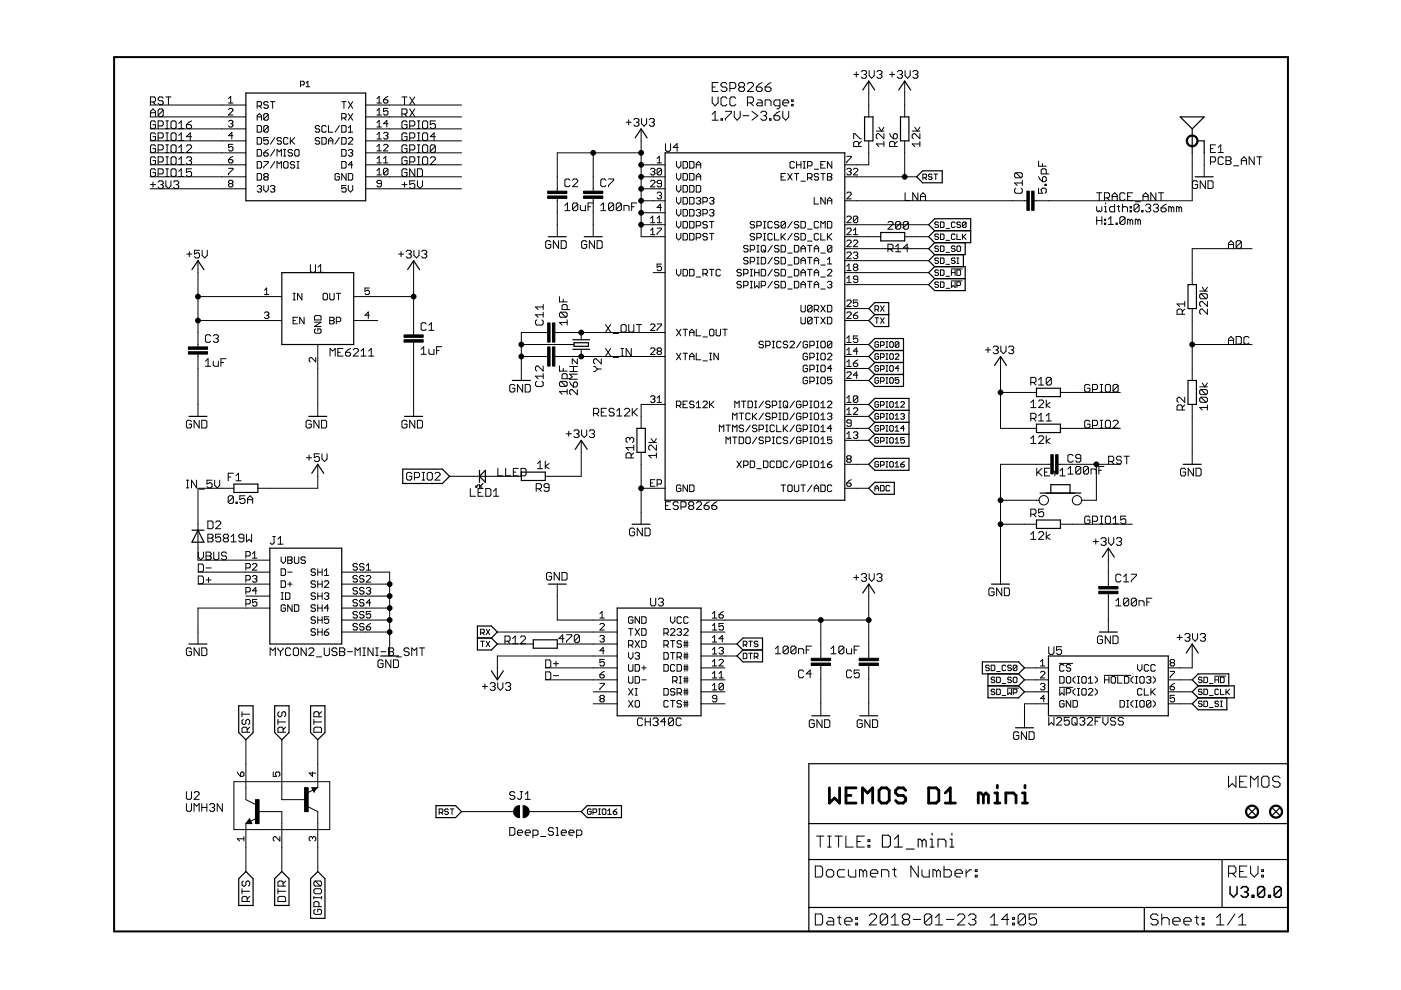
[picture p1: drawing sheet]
<svg xmlns="http://www.w3.org/2000/svg" width="297mm" height="210mm" viewBox="0 0 297 210" stroke-linecap="round" stroke-linejoin="round" font-family="sans-serif">
<g fill="none" stroke="#000" stroke-width=".21">
<path d="M63.7 18h.6l.2-.2v-.4l-.2-.2h-.6v1.2M64.9 17.6l.4-.4v1.2M64.9 18.4h.8M151 18.5h.6M152.3 17.5h-1.3v1.9h1.3M154.1 17.8l-.3-.3h-.6l-.3 .3v.3l.3 .4h.6l.3 .3v.3l-.3 .3h-.6l-.3-.3M154.7 18.8h1l.3-.3v-.7l-.3-.3h-1v1.9M156.9 18.5l-.3-.4v-.3l.3-.3h.6l.4 .3v.3l-.4 .4M156.9 18.5l-.3 .3v.3l.3 .3h.6l.4-.3v-.3l-.4-.3M156.9 18.5h.6M158.5 17.8l.3-.3h.6l.3 .3v.3l-1.2 1.3h1.2M160.4 18.5h.9l.3 .3v.3l-.3 .3h-.6l-.3-.3z"/>
<path d="M161.6 17.5l-.6 .3-.6 .7M162.2 18.5h1l.3 .3v.3l-.3 .3h-.7l-.3-.3zM163.5 17.5l-.6 .3-.7 .7M181 15.8h1.1M181.5 15.2v1.1M182.6 15.2l.3-.2h.6l.2 .2v.3l-.2 .3M183.2 15.8h.3M183.5 15.8l.2 .2v.3l-.2 .3h-.6l-.3-.3M184.2 17.2v7.6M184.3 15v1l.5 .6 .6-.6v-1M185.9 15.2l.3-.2h.5l.3 .2v.3l-.3 .3M186.5 15.8h.2"/>
<path d="M186.7 15.8l.3 .2v.3l-.3 .3h-.5l-.3-.3M188.6 15.8h1.1M189.1 15.2v1.1M190.2 15.2l.3-.2h.6l.2 .2v.3l-.2 .3M190.8 15.8h.3M191.1 15.8l.2 .2v.3l-.2 .3h-.6l-.3-.3M191.8 17.2v7.6M191.9 15v1l.5 .6 .6-.6v-1M193.5 15.2l.3-.2h.5l.3 .2v.3l-.3 .3M194.1 15.8h.2M194.3 15.8l.3 .2v.3l-.3 .3h-.5l-.3-.3M31.8 34.9h20.3"/>
<path d="M31.8 37.5h20.3M31.8 22.3h20.3M31.8 24.8h20.3M31.8 29.9h20.3M31.8 32.4h20.3M31.8 27.3h20.3M31.9 21.6h.8l.3-.2v-.6l-.3-.2h-.8v1.6M31.9 39.1h1.1M31.9 24.7v-1.1l.5-.5 .6 .5v1.1M31.9 23.9h1.1M32.4 38.6v1.1M32.4 21.6l.6 .6"/>
<path d="M33 36.1l-.3-.3h-.5l-.3 .3v1l.3 .3h.5l.3-.3v-.5h-.6M33 33.5l-.3-.2h-.5l-.3 .2v1.1l.3 .3h.5l.3-.3v-.5h-.6M33 31l-.3-.3h-.5l-.3 .3v1.1l.3 .2h.5l.3-.2v-.6h-.6M33 25.9l-.3-.3h-.5l-.3 .3v1.1l.3 .3h.5l.3-.3v-.6h-.6M33 28.4l-.3-.2h-.5l-.3 .2v1.1l.3 .3h.5l.3-.3v-.5h-.6M33.5 36.9h.8l.3-.3v-.5l-.3-.3h-.8v1.6M33.5 34.3h.8l.3-.2v-.6l-.3-.2h-.8v1.6M33.5 38.6l.3-.3h.5l.3 .3v.3l-.3 .2M33.5 31.8h.8l.3-.3v-.5l-.3-.3h-.8v1.6M33.5 26.7h.8l.3-.3v-.5l-.3-.3h-.8v1.7M33.5 29.3h.8l.3-.3v-.6l-.3-.2h-.8v1.6M34.1 39.1h.2"/>
<path d="M34.3 39.1l.3 .3v.3l-.3 .3h-.5l-.3-.3M34.6 20.8l-.3-.2h-.5l-.3 .2v.3l.3 .3h.5l.3 .2v.3l-.3 .3h-.5l-.3-.3M34.6 23.4v1l-.3 .3h-.5l-.3-.3M34.6 23.4l-.3-.3h-.5l-.3 .3v1M34.6 23.4l-1.1 1M35.2 20.6h1M35.2 37.4h.5M35.2 35.8h.5M35.2 33.3h.5M35.2 34.9h.5M35.2 30.7h.5M35.2 32.3h.5"/>
<path d="M35.2 38.3v1.1l.5 .6 .5-.6v-1.1M35.2 25.6h.5M35.2 27.3h.5M35.2 28.2h.5M35.2 29.8h.5M35.4 25.6v1.7M35.4 28.2v1.6M35.4 30.7v1.6M35.4 33.3v1.6M35.4 35.8v1.6M35.7 20.6v1.6M36.3 36.1l.2-.3h.6l.2 .3v1l-.2 .3h-.6l-.2-.3z"/>
<path d="M36.5 33.3h.6l.2 .2v1.1l-.2 .3h-.6l-.2-.3v-1.1zM36.5 30.7h.6l.2 .3v1.1l-.2 .2h-.6l-.2-.2v-1.1zM36.5 25.6h.6l.2 .3v1.1l-.2 .3h-.6l-.2-.3v-1.1zM36.5 28.2h.6l.2 .2v1.1l-.2 .3h-.6l-.2-.3v-1.1zM36.8 38.6l.3-.3h.5l.3 .3v.3l-.3 .2M37.3 39.1h.3M37.6 39.1l.3 .3v.3l-.3 .3h-.5l-.3-.3M37.9 37.4h1.1M37.9 34.9h1.1M37.9 33.8l.5-.5v1.6M37.9 36.3l.5-.5v1.6M37.9 32.3h1.1"/>
<path d="M37.9 27.3h1.1M37.9 26.2l.5-.6v1.7M37.9 28.7l.5-.5v1.6M37.9 31.3l.5-.6v1.6M37.9 29.8h1.1M39.5 26.4h.8l.3 .3v.3l-.3 .3h-.5l-.3-.3zM39.5 31l.3-.3h.5l.3 .3v.3l-1.1 1h1.1M39.5 33.5l.3-.2h.5l.3 .2v.3l-.3 .3M40.1 34.1h.2M40.3 34.1l.3 .2v.3l-.3 .3h-.5l-.3-.3M40.6 35.8h-1.1v.8l.6-.3h.2l.3 .3v.5l-.3 .3h-.5l-.3-.3M40.6 25.6l-1.1 .8"/>
<path d="M40.6 29h-1.1l.8-.8v1.6M48.5 33.8h.6l.3 .5-.3 .2h-.4l-.2-.2zM48.5 35.7h.9v.2l-.9 1v.2M48.5 20.9l.4-.5v1.4M48.5 21.8h.9M48.5 23.2l.2-.2h.4l.3 .2v.3l-.9 .9h.9M48.5 25.8l.2-.3h.4l.3 .3-.3 .4M48.7 38.9l-.2-.2 .2-.5h.4l.3 .3-.3 .4M48.7 38.9l-.2 .3 .2 .4h.4l.3-.2-.3-.5M48.7 38.9h.4M48.9 26.2h.2M49.1 26.2l.3 .3-.3 .4h-.4l-.2-.2"/>
<path d="M49.4 30.6h-.9v.7l.4-.2 .5 .2v.5l-.3 .2h-.4l-.2-.2M49.4 28.8h-.9l.6-.7v1.4M49.4 33.1l-.9 .7M54.5 39.6l.3-.3h.4l.3 .3-.3 .4M54.5 34.2h.7l.3 .3v.9l-.3 .2h-.7zM54.5 31.7h.7l.3 .2v1l-.3 .2h-.7zM54.5 36.8h.7l.3 .2v1l-.3 .2h-.7zM54.5 22.5h.7l.3-.3v-.4l-.3-.3h-.7v1.5M54.5 25.5v-.9l.5-.5 .5 .5v.9M54.5 26.6h.7l.3 .3v.9l-.3 .2h-.7zM54.5 29.2h.7l.3 .2v.9l-.3 .3h-.7zM54.5 24.8h1"/>
<path d="M55 22.5l.5 .5M55.9 34.2h1v.3l-1 .9v.2M55.9 32.4h.7l.3 .5-.3 .2h-.4l-.3-.2zM55.9 39.3v1l.5 .4 .5-.4v-1M56.2 37.5l-.3-.2v-.3l.3-.2h.4l.3 .2-.3 .5M56.2 37.5l-.3 .2v.3l.3 .2h.4l.3-.2-.3-.5M56.2 37.5h.4M56.9 24.3v1l-.3 .2h-.4l-.3-.2M56.9 21.8l-.3-.3h-.4l-.3 .3v.2l.3 .2h.4l.3 .3-.3 .5h-.4l-.3-.3M56.9 24.3l-.3-.2h-.4l-.3 .2v1M56.9 26.9l-.3-.3h-.4l-.3 .3v.9M56.9 29.2h-1v.7l.5-.3 .5 .3v.4l-.3 .3h-.4l-.3-.3"/>
<path d="M56.9 26.9v.9l-.3 .2h-.4l-.3-.2M56.9 24.3l-1 1M56.9 26.9l-1 .9M56.9 31.7l-1 .7M57.3 39.6l.3-.3h.4l.3 .3-.3 .4M57.3 21.5h1M57.8 21.5v1.5M58.3 29.2l-1 1.4M58.3 31.7l-1 1.4M58.3 34.2l-1 1.4M58.7 33.1v-1.4l.5 .5 .5-.5v1.4M58.7 35.6v-1.4l.5 .5 .5-.5v1.4"/>
<path d="M59.7 29.4l-.3-.2h-.4l-.3 .2 .3 .5h.4l.3 .2-.3 .5h-.4l-.3-.3M60.1 33.1h.5M60.1 31.7h.5M60.4 34.2h.4l.3 .3v.9l-.3 .2h-.4l-.3-.2v-.9zM60.4 31.7v1.4M61.1 29.4l-.3-.2h-.4l-.3 .2v.9l.3 .3h.4l.3-.3M61.6 29.2v1.4M61.8 29.9l.7 .7M62 31.9l-.2-.2h-.5l-.2 .2 .2 .5h.5l.2 .2-.2 .5h-.5l-.2-.2M62.5 31.9l.2-.2h.5l.2 .2v1l-.2 .2h-.5l-.2-.2zM62.5 34.5l-.2-.3h-.5l-.2 .5 .2 .2h.5l.2 .5-.2 .2h-.5l-.2-.2M62.5 29.2l-.9 .9"/>
<path d="M62.9 34.2h.5M62.9 35.6h.5M63.2 34.2v1.4M67.8 26.9l-.3-.3h-.4l-.3 .3 .3 .4h.4l.3 .3-.3 .4h-.4l-.3-.2M67.8 29.4l-.3-.2h-.4l-.3 .2 .3 .5h.4l.3 .2-.3 .5h-.4l-.3-.3M68.2 29.2h.7l.3 .2v.9l-.3 .3h-.7zM69.2 26.9l-.3-.3h-.4l-.3 .3v.9l.3 .2h.4l.3-.2M69.6 26.6v1.4h1M69.6 29.9h1M69.6 30.6v-1l.5-.4 .5 .4v1M72 37l-.3-.2h-.4l-.3 .2v1l.3 .2h.4l.3-.2v-.5h-.5M72 29.2l-1 1.4"/>
<path d="M72 26.6l-1 1.4M72.5 34.2h.7l.2 .3v.9l-.2 .2h-.7zM72.5 31.7h.7l.2 .2v1l-.2 .2h-.7zM72.5 21.5h.9M72.5 25h.7l.2-.2v-.5l-.2-.2h-.7v1.4M72.5 26.6h.7l.2 .3v.9l-.2 .2h-.7zM72.5 29.2h.7l.2 .2v.9l-.2 .3h-.7zM72.9 25l.5 .5M72.9 21.5v1.5M73.4 39.3h-.9v.7l.4-.2 .5 .2v.5l-.2 .2h-.5l-.2-.2M73.4 36.8v1.4l-.9-1.4v1.4M73.9 27.1l.4-.5v1.4"/>
<path d="M73.9 39.3v1l.4 .4 .5-.4v-1M73.9 36.8h.6l.3 .2v1l-.3 .2h-.6zM73.9 28h.9M73.9 29.4l.2-.2h.4l.3 .2v.2l-.9 1h.9M73.9 31.9l.2-.2h.4l.3 .2-.3 .5M73.9 24.1l.9 1.4M73.9 21.5l.9 1.5M74.3 32.4h.2M74.5 32.4l.3 .2-.3 .5h-.4l-.2-.2M74.8 34.9h-.9l.6-.7v1.4M74.8 24.1l-.9 1.4M74.8 21.5l-.9 1.5"/>
<path d="M77.5 34.9h20.4M77.5 37.5h20.4M77.5 22.3h20.4M77.5 24.8h20.4M77.5 29.9h20.4M77.5 32.4h20.4M77.5 27.3h20.4M79.9 37.1h1M79.9 34.5h1M79.9 21.8h1M79.9 24.4h1M79.9 26.9h1"/>
<path d="M79.9 32h1M79.9 36.2l.5-.5v1.4M79.9 20.9l.5-.5v1.4M79.9 23.5l.5-.5v1.4M79.9 26l.5-.5v1.4M79.9 28.5l.5-.4v1.4M79.9 31.1l.5-.5v1.4M79.9 33.6l.5-.5v1.4M79.9 29.5h1M80.9 38.9h-.7l-.3-.2 .3-.5h.4l.3 .3v.9l-.3 .2h-.4l-.3-.2M81.3 33.6l.5-.5v1.4M81.3 34.5h1"/>
<path d="M81.3 21.1h.7l.3 .5-.3 .2h-.4l-.3-.2zM81.3 30.8l.3-.2h.4l.3 .2v.3l-1 .9h1M81.3 28.3l.3-.2h.4l.3 .2-.3 .5M81.8 28.8h.2M82 28.8l.3 .2-.3 .5h-.4l-.3-.3M82.3 35.9l-.3-.2h-.4l-.3 .2v1M82.3 35.9v1l-.3 .2h-.4l-.3-.2M82.3 23h-1v.7l.7-.2 .3 .2v.5l-.3 .2h-.4l-.3-.2M82.3 26.2h-1l.7-.7v1.4M82.3 35.9l-1 1M82.3 20.4l-1 .7M85.2 20.6h1.1"/>
<path d="M85.2 24.2h.8l.3-.3v-.5l-.3-.3h-.8v1.6M85.2 39.1h1.1M85.8 20.6v1.6M85.8 38.6v1.1M85.8 24.2l.5 .5M86.3 25.9l-.3-.3h-.5l-.3 .3v1.1l.3 .3h.5l.3-.3v-.6h-.5M86.3 28.4l-.3-.2h-.5l-.3 .2v1.1l.3 .3h.5l.3-.3v-.5h-.5M86.3 31l-.3-.3h-.5l-.3 .3v1.1l.3 .2h.5l.3-.2v-.6h-.5M86.3 33.5l-.3-.2h-.5l-.3 .2v1.1l.3 .3h.5l.3-.3v-.5h-.5M86.3 36.1l-.3-.3h-.5l-.3 .3v1l.3 .3h.5l.3-.3v-.5h-.5M86.9 26.7h.8l.2-.3v-.5l-.2-.3h-.8v1.7M86.9 29.3h.8l.2-.3v-.6l-.2-.2h-.8v1.6"/>
<path d="M86.9 31.8h.8l.2-.3v-.5l-.2-.3h-.8v1.6M86.9 34.3h.8l.2-.2v-.6l-.2-.2h-.8v1.6M86.9 23.1l1 1.6M86.9 20.6l1 1.6M87.9 35.8v1.6l-1-1.6v1.6M87.9 38.3h-1v.8l.5-.2h.3l.2 .2v.6l-.2 .3h-.6l-.2-.3M87.9 23.1l-1 1.6M87.9 20.6l-1 1.6M88.5 35.8h.8l.3 .3v1l-.3 .3h-.8zM88.5 38.3v1.1l.5 .6 .6-.6v-1.1M88.5 33.3h.5M88.5 34.9h.5"/>
<path d="M88.5 30.7h.5M88.5 32.3h.5M88.5 25.6h.5M88.5 27.3h.5M88.5 28.2h.5M88.5 29.8h.5M88.8 25.6v1.7M88.8 28.2v1.6M88.8 30.7v1.6M88.8 33.3v1.6M89.6 25.9l.3-.3h.5l.3 .3v1.1l-.3 .3h-.5l-.3-.3zM89.6 28.4l.3-.2h.5l.3 .2v1.1l-.3 .3h-.5l-.3-.3z"/>
<path d="M89.6 31l.3-.3h.5l.3 .3v1.1l-.3 .2h-.5l-.3-.2zM89.6 33.5l.3-.2h.5l.3 .2v1.1l-.3 .3h-.5l-.3-.3zM91.2 33.5l.3-.2h.5l.3 .2v.3l-1.1 1.1h1.1M92.3 29h-1.1l.8-.8v1.6M92.3 31v1.1l-.3 .2h-.5l-.3-.2M92.3 25.6h-1.1v.8l.6-.2h.2l.3 .2v.6l-.3 .3h-.5l-.3-.3M92.3 31l-.3-.3h-.5l-.3 .3v1.1M92.3 31l-1.1 1.1M120.8 38.2l-.2-.2h-.6l-.2 .2v1.1l.2 .3h.6l.2-.3M121.4 38.2l.3-.2h.5l.3 .2v.3l-1.1 1.1h1.1M125.8 32.4v8.1M128.5 38.2l-.3-.2h-.5l-.3 .2v1.1l.3 .3h.5l.3-.3"/>
<path d="M129 38h1.1v.2l-1.1 1.1v.3M132.7 25.9h1.1M133.3 25.4v1.1M134.4 25.4l.2-.3h.6l.3 .3v.3l-.3 .2M134.9 25.9h.3M135.2 25.9l.3 .3v.3l-.3 .3h-.6l-.2-.3M135.9 32.4h-17.7v8.1M135.9 34.9h5.1M135.9 37.5h5.1M135.9 27.3v22.9h5.1M136 25.1v1.1l.6 .6 .5-.6v-1.1M137.6 25.4l.3-.3h.6l.2 .3v.3l-.2 .2"/>
<path d="M137.9 35.9l.3-.2h.4l.3 .2-.3 .5M137.9 38.5l.3-.3h.4l.3 .3v.2l-1 .9h1M138.2 25.9h.3M138.4 36.4h.2M138.5 25.9l.2 .3v.3l-.2 .3h-.6l-.3-.3M138.6 36.4l.3 .2-.3 .5h-.4l-.3-.2M139.3 33.6l.5-.5v1.4M139.3 34.5h1M140.3 35.9l-1 1M140.3 35.9l-.3-.2h-.4l-.3 .2v1M140.3 35.9v1l-.3 .2h-.4l-.3-.2M140.3 38.9h-.7l-.3-.2 .3-.5h.4l.3 .3v.9l-.3 .2h-.4l-.3-.2"/>
<path d="M141.1 30.5v1.3l.3 .3h.5l.3-.3v-1.3M143.4 34.2v1l.5 .4 .5-.4v-1M143.4 36.8v.9l.5 .5 .5-.5v-.9M143.4 39.3v1l.5 .4 .5-.4v-1M143.8 31.3h-1.1l.9-.8v1.6M144.8 39.3h.7l.3 .3v.9l-.3 .2h-.7zM144.8 34.2h.7l.3 .3v.9l-.3 .2h-.7zM144.8 36.8h.7l.3 .2v1l-.3 .2h-.7zM146.2 39.3h.7l.3 .3v.9l-.3 .2h-.7zM146.2 34.2h.7l.3 .3v.9l-.3 .2h-.7zM146.2 36.8h.7l.3 .2v1l-.3 .2h-.7zM147.6 39.3h.7l.3 .3v.9l-.3 .2h-.7z"/>
<path d="M147.6 34.9h1M147.6 37.5h1M147.6 38.2v-.9l.5-.5 .5 .5v.9M147.6 35.6v-.9l.5-.5 .5 .5v.9M151 20.6v1.2l.6 .6 .7-.6v-1.2M151 24.2l.6-.6v1.9M151 25.5h1.3M152.9 25.2h.3v.3h-.3zM153.8 23.6h1.3v.3l-1.3 1.3v.3M154.1 20.9l-.3-.3h-.6l-.3 .3v1.2l.3 .3h.6l.3-.3M155.7 23.6v1.2l.6 .7 .6-.7v-1.2M156 20.9l-.3-.3h-.7l-.3 .3v1.2l.3 .3h.7l.3-.3"/>
<path d="M157.5 24.5h1.3M158.5 21.8h.9l.3-.3v-.6l-.3-.3h-.9v1.8M159.1 21.8l.6 .6M159.4 23.6l1.3 .9-1.3 1M160.7 21.2h.6l.3 .3v.9h-.9l-.3-.3 .3-.3h.9M161.3 23.9l.3-.3h.6l.3 .3v.3l-.3 .3M161.9 24.5h.3M162.2 22.4v-1.2h1l.3 .3v.9M162.2 24.5l.3 .3v.4l-.3 .3h-.6l-.3-.3M163.2 25.2h.3v.3h-.3zM164.1 24.5h.9l.4 .3v.4l-.4 .3h-.6l-.3-.3zM165.4 22.4h-1l-.3-.3v-.6l.3-.3h1v1.6l-.4 .3h-.3"/>
<path d="M165.4 23.6l-.7 .3-.6 .6M165.6 37.5h.5M166 21.8h1.2v-.3l-.3-.3h-.6l-.3 .3v.6l.3 .3h.6M166 23.6v1.2l.6 .7 .6-.7v-1.2M166.5 36.8h-.9v1.4h.9M167 36.8l1 1.4M167.8 22.1h.3v.3h-.3zM167.8 21.2h.3v.3h-.3zM168 36.8l-1 1.4M168.4 34.5l-.2-.3h-.5l-.2 .3v.9l.2 .2h.5l.2-.2M168.4 36.8h1M168.9 34.2v1.4"/>
<path d="M168.9 36.8v1.4M168.9 34.9h.9M169.8 34.2v1.4M169.8 38.4h1M170.3 34.2h.5M170.3 35.6h.5M170.5 34.2v1.4M171.2 35.2h.7l.3-.3v-.4l-.3-.3h-.7v1.4M171.2 37.7h.7l.3-.2v-.5l-.3-.2h-.7v1.4M171.7 37.7l.5 .5M172.6 35.9h1M173.6 37l-.3-.2h-.4l-.3 .2 .3 .5h.4l.3 .2-.3 .5h-.4l-.3-.2"/>
<path d="M174 34.9h.5M174 36.8h1M174.5 36.8v1.4M175 34.2h-1v1.4h1M175.4 36.8h.7l.3 .2-.3 .5 .3 .5-.3 .2h-.7zM175.4 37.5h.7M176.4 34.2v1.4l-1-1.4v1.4M179.1 37.5h15.3M179.5 35.9l.3-.2h.4l.3 .2-.3 .5M179.5 33.1h1v.3l-1 .9v.2M180 36.4h.2M180.2 36.4l.3 .2-.3 .5h-.4l-.3-.2"/>
<path d="M180.9 35.9l.3-.2h.4l.3 .2v.3l-1 .9h1M181 29.4v-1.1h.3l1.1 1.1h.2M182.1 31.1v-.9l-.3-.2h-.5l-.3 .2v.9h1.6M182.6 30l-.5 .5M184.2 29.9v5h-5.1M185.8 27.8h1.6M186.3 27l.6 .8 .5-.8M187.4 30.5h-1.6l.5 .6M187.4 28.3v1.1l-1.1-1.1h-.2l-.3 .3v.6l.3 .2M187.4 30v1.1M188.6 28.3l.3 .6 .5 .5M189.4 28.6l.3-.3h.3l.2 .3v.6l-.2 .2h-.6z"/>
<path d="M189.7 31.1v-.9l-.3-.2h-.5l-.3 .2v.9h1.6M190.2 30l-.5 .5M191.8 29.9v7.6M193.4 27.8h1.6M194 27l.5 .8 .5-.8M195 30.5h-1.6l.6 .6M195 28.3v1.1l-1-1.1h-.3l-.3 .3v.6l.3 .2M195 30v1.1M195.7 37.7h.6l.1-.2v-.4l-.1-.2h-.6v1.2M196.1 37.7l.3 .4M197.6 37.1l-.2-.2h-.4l-.2 .2 .2 .4h.4l.2 .2-.2 .4h-.4l-.2-.2M198 36.9h.8"/>
<path d="M198.4 36.9v1.2M215.4 39.9l-.3 .3v.5l.3 .3h1.1l.2-.3v-.5l-.2-.3M215.4 36.6l-.3 .3v.5l.3 .3h1.1M215.4 36.6h1.1l.2 .3v.5l-.2 .3M215.4 36.6l1.1 1.1M216.7 38.2v1.1M216.7 38.8h-1.6l.6 .5M220.2 39.9v1.1h.8l-.3-.6v-.2l.3-.3h.6l.2 .3v.5l-.2 .3M220.2 34.2v1h1.6M220.2 37.4l.8 1.1M221 37.7l.3-.3h.3l.2 .3v.5l-.2 .3h-.6zM221 34.7v.5"/>
<path d="M221.6 39.1h.2v.2h-.2zM221.8 36.9v-.8l-.2-.3h-.6l-.3 .3v.8h1.7M252.8 32.4v10.2h-33.6M253.9 38.6l-.2-.3h-.6l-.3 .3v1.1l.3 .3h.6l.2-.3v-.6h-.5M255.3 32.4v5.1M255.6 38.3v1.7l-1.1-1.7v1.7M256.1 38.3h.8l.3 .3v1.1l-.3 .3h-.8zM256.6 34.3h.9l.2-.2v-.6l-.2-.2h-.9v1.6M256.6 31.5h.6M257.7 30.7h-1.1v1.6h1.1M258.3 32.3h1.1M258.3 31.3l.5-.6v1.6"/>
<path d="M259.4 33.5l-.3-.2h-.5l-.3 .2v1.1l.3 .3h.5l.3-.3M259.9 33.3h.8l.3 .2v.3l-.3 .3 .3 .2v.3l-.3 .3h-.8zM259.9 34.1h.8M261.6 35.2h1M263.2 34.1h1.1M263.2 34.9v-1.1l.5-.5 .6 .5v1.1M265.9 33.3v1.6l-1.1-1.6v1.6M266.5 33.3h1M267 33.3v1.6M31.8 40h20.3M39.6 53.9h1.1M40.1 53.3v1.1"/>
<path d="M42 55.3v18.3M42.3 53.1h-1.1v.8l.8-.3 .3 .3v.5l-.3 .3h-.5l-.3-.3M42.9 53.1v1l.5 .6 .5-.6v-1M55 40h.2M55.2 40l.3 .3-.3 .4h-.4l-.3-.2M57.8 40h.2M58 40l.3 .3-.3 .4h-.4l-.3-.2M65.8 56.1v1.4l.3 .2h.5l.3-.2v-1.4M67.4 57.7h1.1M67.4 56.6l.6-.5v1.6M77.5 40h20.4M84.5 53.9h1.1"/>
<path d="M85 53.3v1.1M86.1 53.3l.3-.2h.5l.3 .2v.3l-.3 .3M86.7 53.9h.2M86.9 53.9l.3 .2v.3l-.3 .3h-.5l-.3-.3M87.7 55.3v15.7M87.8 53.1v1l.5 .6 .5-.6v-1M89.4 53.3l.3-.2h.5l.3 .2v.3l-.3 .3M89.9 53.9h.3M90.2 53.9l.3 .2v.3l-.3 .3h-.5l-.3-.3M116.8 51.3l-.3-.3h-.5l-.3 .3v1.1l.3 .3h.5l.3-.3v-.6h-.6M118.2 42.1v8.1M118.4 51v1.7l-1.1-1.7v1.7"/>
<path d="M119 51h.8l.3 .3v1.1l-.3 .3h-.8zM119.8 43.6l.5-.6v1.7M119.8 44.7h1M122.5 43.3v1.1l-.3 .3h-.5l-.3-.3M122.5 43.3l-.3-.3h-.5l-.3 .3v1.1M122.5 43.3l-1.1 1.1M123 43.6v.8l.3 .3h.8v-1.1M124.4 51.3l-.3-.3h-.5l-.3 .3v1.1l.3 .3h.5l.3-.3v-.6h-.5M124.7 43.8h.5M125.8 43h-1.1v1.7M125.8 42.1v8.1M126 51v1.7l-1.1-1.7v1.7"/>
<path d="M126.6 51h.8l.3 .3v1.1l-.3 .3h-.8zM127.4 44.7h1.1M127.4 43.6l.5-.6v1.7M130.1 43.3v1.1l-.3 .3h-.5l-.3-.3M130.1 43.3l-.3-.3h-.5l-.3 .3v1.1M130.1 43.3l-1.1 1.1M131.7 43.3v1.1l-.2 .3h-.6l-.2-.3M131.7 43.3l-.2-.3h-.6l-.2 .3v1.1M131.7 43.3l-1 1.1M132.3 44.7v-1.1h.8l.3 .2v.9M133.9 43.8h.6M135 43h-1.1v1.7"/>
<path d="M135.9 42.6h5.1M135.9 47.6h5.1M135.9 45.1h5.1M135.9 40h5.1M137.9 48.8l.5-.4v1.4M137.9 49.8h1M137.9 47.2h1M137.9 46.3l.5-.5v1.4M138.5 57.8h2.5M139.3 48.4h1v.2l-1 .9v.3M139.3 41l.3-.3h.4l.3 .3v.2l-.3 .3M139.3 46.3l.5-.5v1.4"/>
<path d="M139.3 47.2h1M139.8 41.5h.2M140 41.5l.3 .2-.3 .5h-.4l-.3-.3M140.3 56h-1v.7l.7-.2 .3 .2v.4l-.3 .3h-.4l-.3-.3M140.3 44h-1l.7-.7v1.4M143.4 41.9v.9l.5 .5 .5-.5v-.9M143.4 44.4v.9l.5 .5 .5-.5v-.9M143.4 46.9v1l.5 .4 .5-.4v-1M143.4 49.5v.9l.5 .5 .5-.5v-.9M143.4 57.1v.9l.5 .5 .5-.5v-.9M144.8 57.1h.7l.3 .2v1l-.3 .2h-.7zM144.8 46.9h.7l.3 .3v.9l-.3 .2h-.7z"/>
<path d="M144.8 49.5h.7l.3 .2v1l-.3 .2h-.7zM144.8 41.9h.7l.3 .2v.9l-.3 .3h-.7zM144.8 44.4h.7l.3 .2v1l-.3 .2h-.7zM146.2 46.9h.7l.3 .3v.9l-.3 .2h-.7zM146.2 44.4h.7l.3 .2v1l-.3 .2h-.7zM146.2 49.5h.7l.3 .2v1l-.3 .2h-.7zM146.2 57.1h.7l.3 .2v1l-.3 .2h-.7zM146.2 41.9h.7l.3 .2v.9l-.3 .3h-.7zM147.6 47.9h.7l.3-.3v-.4l-.3-.3h-.7v1.4M147.6 50.4h.7l.3-.2v-.5l-.3-.2h-.7v1.4M147.6 58.7h1M147.6 42.1l.3-.2h.4l.3 .2-.3 .5"/>
<path d="M147.6 44.6l.3-.2h.4l.3 .2-.3 .5M148.1 42.6h.2M148.1 45.1h.2M148.3 42.6l.3 .2-.3 .5h-.4l-.3-.3M148.3 45.1l.3 .2-.3 .5h-.4l-.3-.2M149 42.8h.7l.3-.2v-.5l-.3-.2h-.7v1.4M149 45.3h.7l.3-.2v-.5l-.3-.2h-.7v1.4M149 58h.7l.3-.2v-.5l-.3-.2h-.7v1.4M149.5 58l.5 .5M150 47.2l-.3-.3h-.4l-.3 .5 .3 .2h.4l.3 .5-.3 .2h-.4l-.3-.2M150 49.7l-.3-.2h-.4l-.3 .2 .3 .5h.4l.3 .2-.3 .5h-.4l-.3-.2M150.4 46.9h1"/>
<path d="M150.4 42.1l.3-.2h.4l.3 .2-.3 .5M150.4 44.6l.3-.2h.4l.3 .2-.3 .5M150.4 49.5h1M150.4 57.1h1M150.9 46.9v1.4M150.9 49.5v1.4M150.9 57.1v1.4M150.9 42.6h.2M150.9 45.1h.2M151.1 45.1l.3 .2-.3 .5h-.4l-.3-.2M151.1 42.6l.3 .2-.3 .5h-.4l-.3-.3M152.8 57.3l-.3-.2h-.4l-.3 .2v1l.3 .2h.4l.3-.2"/>
<path d="M157.2 59.9l-.2-.3h-.5l-.2 .5 .2 .2h.5l.2 .5-.2 .2h-.5l-.2-.2M157.2 57.3l-.2-.2h-.5l-.2 .5 .2 .2h.5l.2 .5-.2 .2h-.5l-.2-.2M157.7 58h.7l.2-.2v-.5l-.2-.2h-.7v1.4M158.6 52.3l-.2-.3h-.5l-.2 .5 .2 .2h.5l.2 .5-.2 .2h-.5l-.2-.2M158.6 54.8l-.2-.2h-.5l-.2 .4 .2 .3h.5l.2 .4-.2 .3h-.5l-.2-.3M159.1 55.5h.7l.2-.2v-.5l-.2-.2h-.7v1.4M159.1 53h.7l.2-.3v-.4l-.2-.3h-.7v1.4M159.1 57.1h.4M159.1 58.5h.4M159.1 59.6h.4M159.3 57.1v1.4M159.3 59.6v1.4"/>
<path d="M160 47.2l-.2-.3h-.5l-.2 .5 .2 .2h.5l.2 .5-.2 .2h-.5l-.2-.2M160 49.7l-.2-.2h-.5l-.2 .5 .2 .2h.5l.2 .5-.2 .2h-.5l-.2-.2M160 59.6v1.4l.5-.4 .4 .4v-1.4M160 57.1v1.4M160 57.8h.9M160.5 47.9h.7l.2-.3v-.4l-.2-.3h-.7v1.4M160.5 50.4h.7l.2-.2v-.5l-.2-.2h-.7v1.4M160.5 54.6h.4M160.5 56h.4M160.5 53.4h.4M160.5 52h.4M160.7 52v1.4"/>
<path d="M160.7 54.6v1.4M160.9 57.1v1.4M161.4 52.3l.2-.3h.5l.2 .3v.9l-.2 .2h-.5l-.2-.2zM161.4 54.6h.7l.2 .2v.9l-.2 .3h-.7zM161.4 57.1h.7l.2 .2v1l-.2 .2h-.7zM161.9 53l.4 .4M161.9 46.9h.4M161.9 49.5h.4M161.9 50.9h.4M161.9 48.3h.4M162.1 46.9v1.4M162.1 49.5v1.4"/>
<path d="M163.7 47.2l-.2-.3h-.5l-.2 .3v.9l.2 .2h.5l.2-.2M163.7 49.7l-.2-.2h-.5l-.2 .2v1l.2 .2h.5l.2-.2M163.7 54.6l-.9 1.4M163.7 57.1l-.9 1.4M163.7 52l-.9 1.4M163.7 59.6l-.9 1.4M164.2 49.5v1.4h.9M165.1 47.2l-.2-.3h-.5l-.2 .3 .2 .4h.5l.2 .3-.2 .4h-.5l-.2-.2M165.1 59.9l-.2-.3h-.5l-.2 .3 .2 .4h.5l.2 .3-.2 .4h-.5l-.2-.2M165.1 54.8l-.2-.2h-.5l-.2 .2 .2 .5h.5l.2 .2-.2 .5h-.5l-.2-.3M165.1 52.3l-.2-.3h-.5l-.2 .3 .2 .4h.5l.2 .3-.2 .4h-.5l-.2-.2M165.1 57.3l-.2-.2h-.5l-.2 .2 .2 .5h.5l.2 .2-.2 .5h-.5l-.2-.2"/>
<path d="M165.6 59.6h.7l.2 .3v.9l-.2 .2h-.7zM165.6 49.5v1.4M165.6 52h.7l.2 .3v.9l-.2 .2h-.7zM165.6 54.6h.7l.2 .2v.9l-.2 .3h-.7zM165.6 57.1h.7l.2 .2v1l-.2 .2h-.7zM165.8 50.2l.7 .7M166.5 47.2l-.2-.3h-.5l-.2 .3v.9M166.5 47.2v.9l-.2 .2h-.5l-.2-.2M166.5 49.5l-.9 .9M166.5 47.2l-.9 .9M167 56.2h1M167 58.7h1"/>
<path d="M167 53.7h1M168 49.5l-1 1.4M168 46.9l-1 1.4M168.4 57.1h.7l.3 .2v1l-.3 .2h-.7zM168.4 59.6h.7l.3 .3v.9l-.3 .2h-.7zM168.4 52h.7l.3 .3v.9l-.3 .2h-.7zM168.4 54.6h.7l.3 .2v.9l-.3 .3h-.7zM169.4 47.2l-.3-.3h-.4l-.3 .5 .3 .2h.4l.3 .5-.3 .2h-.4l-.3-.2M169.4 49.7l-.3-.2h-.4l-.3 .5 .3 .2h.4l.3 .5-.3 .2h-.4l-.3-.2M169.8 46.9h.7l.3 .3v.9l-.3 .2h-.7zM169.8 49.5h.7l.3 .2v1l-.3 .2h-.7zM169.8 53.4v-.9l.5-.5 .5 .5v.9"/>
<path d="M169.8 56v-1l.5-.4 .5 .4v1M169.8 58.5v-.9l.5-.5 .5 .5v.9M169.8 55.3h1M169.8 57.8h1M169.8 52.7h1M171.2 51.1h1M171.2 48.6h1M171.2 54.6h1M171.2 57.1h1M171.2 52h1M171.2 59.6h1M171.7 52v1.4"/>
<path d="M171.7 54.6v1.4M171.7 57.1v1.4M171.7 59.6v1.4M172.6 56v-1l.5-.4 .5 .4v1M172.6 41.9v1.4h1M172.6 53.4v-.9l.5-.5 .5 .5v.9M172.6 58.5v-.9l.5-.5 .5 .5v.9M172.6 55.3h1M172.6 57.8h1M172.6 52.7h1M173.6 47.2l-.3-.3h-.4l-.3 .3v.9l.3 .2h.4l.3-.2M173.6 49.7l-.3-.2h-.4l-.3 .2v1l.3 .2h.4l.3-.2"/>
<path d="M174 48.3v-1.4l.5 .5 .5-.5v1.4M174 49.5v1.4h1M174 56.2h1M174 58.7h1M174 53.7h1M175 41.9v1.4l-1-1.4v1.4M175.4 46.9h.7l.3 .3v.9l-.3 .2h-.7zM175.4 43.3v-1l.5-.4 .5 .4v1M175.4 49.5v1.4M175.4 57.3l.3-.2h.4l.3 .2v.3l-1 .9h1M175.4 59.9l.3-.3h.4l.3 .3-.3 .4M175.4 42.6h1"/>
<path d="M175.4 56h1M175.4 55l.5-.4v1.4M175.7 50.2l.7 .7M176.4 52.3l-.3-.3h-.4l-.3 .3v.9M176.4 52.3v.9l-.3 .2h-.4l-.3-.2M176.4 49.5l-1 .9M176.4 52.3l-1 .9M179.1 42.6h38.6M179.1 50.2h7.6M179.1 47.6h17.8M179.1 55.3h17.8M179.1 57.8h17.8"/>
<path d="M179.1 52.7h17.8M179.5 51.1l.3-.2h.4l.3 .2v.3l-1 .9h1M179.5 41l.3-.3h.4l.3 .3v.2l-1 1h1M179.5 46.1l.3-.3h.4l.3 .3v.2l-1 .9h1M179.5 48.6l.3-.2h.4l.3 .2v.2l-1 1h1M179.5 53.7l.3-.3h.4l.3 .3v.2l-1 .9h1M179.5 56.5l.5-.5v1.4M179.5 59l.5-.5v1.4M179.5 57.4h1M179.5 59.9h1M180.9 51.1l.3-.2h.4l.3 .2v.3l-1 .9h1M180.9 53.7l.3-.3h.4l.3 .3-.3 .4"/>
<path d="M180.9 49.8h1M180.9 48.8l.5-.4v1.4M181.2 56.7l-.3-.2 .3-.5h.4l.3 .2-.3 .5M181.2 56.7l-.3 .2 .3 .5h.4l.3-.3-.3-.4M181.2 56.7h.4M181.4 54.1h.2M181.6 54.1l.3 .3-.3 .4h-.4l-.3-.2M181.9 46.1v.9l-.3 .2h-.4l-.3-.2M181.9 59.2h-.7l-.3-.2 .3-.5h.4l.3 .3v.9l-.3 .2h-.4l-.3-.2M181.9 46.1l-.3-.3h-.4l-.3 .3v.9M181.9 46.1l-1 .9M188.3 47.2l.2-.2h.6l.2 .2v.3l-1 1.1h1"/>
<path d="M188.3 52.9h.8l.2-.3v-.6l-.2-.2h-.8v1.6M188.8 52.9l.5 .5M189.9 52.3l.5-.5v1.6M189.9 53.4h1.1M191 47.2v1.1l-.3 .3h-.5l-.3-.3M191 47.2l-.3-.2h-.5l-.3 .2v1.1M191 47.2l-1.1 1.1M191.8 50.2h5.1M191.9 40.9v1.6h1.1M192.6 47.2v1.1l-.3 .3h-.5l-.3-.3M192.6 47.2l-.3-.2h-.5l-.3 .2v1.1M192.6 47.2l-1.1 1.1"/>
<path d="M192.6 52.6h-1.1l.8-.8v1.6M194.6 40.9v1.6l-1.1-1.6v1.6M195.2 42.5v-1.1l.5-.5 .5 .5v1.1M195.2 41.7h1M199 60l-.2-.2h-.4l-.2 .4 .2 .1h.4l.2 .4-.2 .2h-.4l-.2-.2M199 57.4l-.2-.2h-.4l-.2 .4 .2 .2h.4l.2 .4-.2 .2h-.4l-.2-.2M199 54.9l-.2-.2h-.4l-.2 .4 .2 .2h.4l.2 .4-.2 .2h-.4l-.2-.2M199 52.3l-.2-.1h-.4l-.2 .3 .2 .2h.4l.2 .4-.2 .2h-.4l-.2-.2M199 49.8l-.2-.2h-.4l-.2 .4 .2 .2h.4l.2 .4-.2 .2h-.4l-.2-.2M199 47.3l-.2-.2h-.4l-.2 .4 .2 .1h.4l.2 .4-.2 .2h-.4l-.2-.2M199.4 59.8h.6l.2 .2v.7l-.2 .2h-.6zM199.4 54.7h.6l.2 .2v.8l-.2 .2h-.6z"/>
<path d="M199.4 57.2h.6l.2 .2v.8l-.2 .2h-.6zM199.4 52.2h.6l.2 .1v.8l-.2 .2h-.6zM199.4 47.1h.6l.2 .2v.7l-.2 .2h-.6zM199.4 49.6h.6l.2 .2v.8l-.2 .2h-.6zM200.6 58.6h.7M200.6 56h.7M200.6 53.5h.7M200.6 51h.7M200.6 48.4h.7M201.7 59.6h2.3M201.7 57h2.3M201.7 59.8v1.1l.4-.4 .4 .4v-1.1"/>
<path d="M201.7 57.8h.8M201.7 57.2v1.2M202.5 54.9l-.2-.2h-.4l-.2 .2 .2 .4h.4l.2 .2-.2 .4h-.4l-.2-.2M202.5 52.3l-.2-.1h-.4l-.2 .1 .2 .4h.4l.2 .2-.2 .4h-.4l-.2-.2M202.5 47.3l-.2-.2h-.4l-.2 .2v.7l.2 .2h.4l.2-.2M202.5 49.8l-.2-.2h-.4l-.2 .2v.8l.2 .2h.4l.2-.2M202.5 57.2v1.2M202.9 54.7h.4M202.9 57.2h.6l.2 .2v.8l-.2 .2h-.6zM202.9 52.3l.2-.1h.4l.2 .1v.8l-.2 .2h-.4l-.2-.2zM202.9 49.6v1.2h.8M202.9 55.9h.4"/>
<path d="M203.1 54.7v1.2M203.7 47.3l-.2-.2h-.4l-.2 .4 .2 .1h.4l.2 .4-.2 .2h-.4l-.2-.2M204 49.6v1.2M204.3 50.2l.5 .6M204.8 47.3v.7l-.2 .2h-.3l-.3-.2M204.8 47.3l-.2-.2h-.3l-.3 .2v.7M204.8 49.6l-.8 .8M204.8 47.3l-.8 .7M232.5 43.8v.8l.3 .3 .3-.3 .2 .3 .3-.3v-.8M232.5 46v1.6M232.5 46.8h1.1M232.5 40.9h1.1"/>
<path d="M233.1 40.9v1.6M233.6 46v1.6M234.2 43.8h.2v1.1M234.2 46.5h.2v.3h-.2zM234.2 47.3h.2v.3h-.2zM234.2 44.9h.5M234.2 42h.8l.2-.3v-.6l-.2-.2h-.8v1.6M234.4 43v.3M234.7 42l.5 .5M235 47.6h1.1M235 46.5l.5-.5v1.6M235.8 42.5v-1.1l.5-.5 .6 .5v1.1"/>
<path d="M235.8 41.7h1.1M236.3 43.3v1.6h-.8l-.3-.3v-.5l.3-.3h.8M236.6 47.3h.3v.3h-.3zM236.9 43.8h.5M237.2 43.6v1l.2 .3M238 44.1l.3-.3h.5l.3 .3v.8M238 43.3v1.6M238.5 46.2v1.1l-.2 .3h-.6l-.3-.3M238.5 41.1l-.2-.2h-.6l-.3 .2v1.1l.3 .3h.6l.2-.3M238.5 46.2l-.2-.2h-.6l-.3 .2v1.1M238.5 46.2l-1.1 1.1M239.1 41.7h.5"/>
<path d="M239.6 43.8h.3v.3h-.3zM239.6 44.6h.3v.3h-.3zM239.6 46.8l-.3-.3h-.2v1.1M239.6 46.8v.8M239.6 46.8l.3-.3 .3 .3v.8M240.2 40.9h-1.1v1.6h1.1M240.7 42.8h1.1M241.3 46.8l.2-.3 .3 .3v.8M241.3 46.8l-.3-.3h-.3v1.1M241.3 46.8v.8M241.5 43.6v1l-.3 .3h-.5l-.3-.3M241.5 43.6l-.3-.3h-.5l-.3 .3v1"/>
<path d="M241.5 43.6l-1.1 1M242.1 44.6h.2v.3h-.2zM242.3 42.5v-1.1l.6-.5 .5 .5v1.1M242.3 41.7h1.1M242.9 43.6l.3-.3h.5l.3 .3v.2l-.3 .3M243.4 44.1h.3M243.7 44.1l.3 .3v.2l-.3 .3h-.5l-.3-.3M244.5 43.6l.3-.3h.5l.3 .3v.2l-.3 .3M245.1 44.1h.2M245.1 40.9v1.6l-1.1-1.6v1.6M245.3 44.1l.3 .3v.2l-.3 .3h-.5l-.3-.3M245.6 40.9h1.1"/>
<path d="M246.2 44.1h.8l.2 .3v.2l-.2 .3h-.6l-.2-.3zM246.2 40.9v1.6M247.2 43.3l-.5 .3-.5 .5M248.3 44.1l-.2-.3h-.3v1.1M248.3 44.1v.8M248.3 44.1l.3-.3 .3 .3v.8M250 44.1l-.3-.3h-.3v1.1M250 44.1v.8M250 44.1l.3-.3 .2 .3v.8M260.5 51.8h1M260.5 52.7v-1.1l.5-.6 .5 .6v1.1M263.2 51.3l-.3-.3h-.5l-.3 .3v1.1"/>
<path d="M263.2 51.3v1.1l-.3 .3h-.5l-.3-.3M263.2 51.3l-1.1 1.1M265.5 52.7h-12.7v7.6M42 68h17.8M42 75.1v13.2M42 62.9h17.8M43.6 76.6l.5-.5v1.6M43.6 77.7h1.1M44.7 71.2l-.3-.2h-.6l-.2 .2v1.1l.2 .3h.6l.3-.3M45.2 76.6v.8l.3 .3h.8v-1.1M45.2 71.2l.3-.2h.5l.3 .2v.3l-.3 .3M45.7 71.8h.3"/>
<path d="M46 71.8l.3 .3v.2l-.3 .3h-.5l-.3-.3M46.8 76.9h.6M47.9 76.1h-1.1v1.6M56.1 61.5l.4-.4v1.4M56.1 62.5h.9M56.1 66.4l.2-.3h.5l.2 .3-.2 .4M56.5 66.8h.3M56.8 66.8l.2 .3-.2 .4h-.5l-.2-.2M62.1 63.6h.5M62.1 62.2h.5M62.1 68h.5M62.4 62.2v1.4"/>
<path d="M63.1 67.3h-1v1.4h1M64 62.2v1.4l-.9-1.4v1.4M64.5 67.3v1.4l-1-1.4v1.4M66.7 68.3h1.4l-1.4 .9h1.4M66.9 69.7l-.2 .3v.4l.2 .3h.9l.3-.3v-.4l-.3-.3h-.4v.5M66.9 66.9h.9l.3 .2v.7h-1.4v-.7zM67 75.8v.9l-1-.9-.4 .2v.5l.2 .2M67.4 73v15.3M68.5 62.4l.2-.2h.5l.2 .2v1l-.2 .2h-.5l-.2-.2zM69.9 67.3h.7l.2 .2-.2 .5 .2 .4-.2 .3h-.7zM69.9 62.2v1.2l.2 .2h.5l.2-.2v-1.2M69.9 68h.7"/>
<path d="M70 75.5v-1.6l.5 .5 .6-.5v1.6M71.3 68.2h.7l.2-.2v-.5l-.2-.2h-.7v1.4M71.3 62.2h.9M71.6 74.7h.6M71.8 62.2v1.4M72.7 73.9h-1.1v1.6h1.1M73.3 74.7h.8l.2 .3v.2l-.2 .3h-.6l-.2-.3zM74.3 73.9l-.5 .2-.5 .6M74.9 74.1l.3-.2h.5l.3 .2v.3l-1.1 1.1h1.1M75 68h5.1M75 62.9h12.7M76.5 75.5h1.1"/>
<path d="M76.5 74.4l.6-.5v1.6M78.2 75.5h1M78.2 74.4l.5-.5v1.6M78.3 61.1h-.9v.7l.5-.3 .4 .3v.4l-.2 .3h-.5l-.2-.3M78.3 66.8h-.9l.7-.7v1.4M87.7 72.5v15.8M89.3 74l.5-.5v1.6M89.3 75.1h1.1M90.4 68.7l-.3-.3h-.5l-.3 .3v1.1l.3 .2h.5l.3-.2M90.9 74v.9l.3 .2h.8v-1.1M90.9 70h1.1M90.9 69l.6-.6v1.6"/>
<path d="M92.6 74.3h.5M93.6 73.5h-1v1.6M110.5 75.6h5.6M110.5 73h11.1M113.8 67.8l-.3 .3v.5l.3 .3h1.1l.3-.3v-.5l-.3-.3M115.2 79.8h-1.7l.6 .5M115.2 77.6v1.1l-1.1-1.1h-.3l-.3 .3v.5l.3 .3M115.2 64.6v1M115.2 66.2v1.1M115.2 79.2v1.1M115.2 66.7h-1.7l.6 .6M115.2 65.1h-1.7l.6 .5"/>
<path d="M116.1 70.5h-5.6v10.2M117.6 75.6h23.4M117.6 70.5h23.4M118.6 62.9v1.1h1.6M118.6 77.6v1.1h1.6M118.9 66.2h1.1l.2 .3v.5l-.2 .3M118.9 66.2l-.3 .3v.5l.3 .3h1.1M118.9 66.2l1.1 1.1M119.4 63.5v.5M119.4 78.1v.6M120.2 68.4h-1.6l.6 .5M120.2 65.6v-.8l-.2-.2h-.6l-.2 .2v.8h1.6"/>
<path d="M120.2 67.8v1.1M120.8 78.8h1.6M120.8 77.7h1.6M121.6 77.7v1.1M122.4 76.1v1.1l-1.1-1.1v1.1M122.4 79.3h-1.6l.5 .6-.5 .5h1.6M123.2 70.5v1.5M123.2 74.1v1.5M125.9 77.7h.2l.6 .5M126.7 78.2l-.6 .6h-.2M126.7 78.2h.8M127.5 76.1v1.1l-1.1-1.1h-.3l-.2 .2v.6l.2 .3"/>
<path d="M128.4 73.9l1.1 1.6M128.4 68.8l1.1 1.6M129.5 73.9l-1.1 1.6M129.5 68.8l-1.1 1.6M130 75.8h1.1M130 70.7h1.1M131.7 73.9h.5M131.7 75.5h.5M131.7 69.1l.2-.3h.6l.3 .3v1.1l-.3 .2h-.6l-.2-.2zM131.9 73.9v1.6M133.3 68.8v1.4l.3 .2h.5l.3-.2v-1.4M133.8 73.9v1.6l-1-1.6v1.6"/>
<path d="M134.9 68.8h1.1M135.5 68.8v1.6M137.9 68.9l.3-.2h.4l.3 .2v.3l-1 .9h1M137.9 74l.3-.2h.4l.3 .2v.2l-1 1h1M139.3 68.7h1v.2l-1 .9v.3M139.6 74.5l-.3-.3 .3-.4h.4l.3 .2-.3 .5M139.6 74.5l-.3 .2 .3 .5h.4l.3-.3-.3-.4M139.6 74.5h.4M143.4 74.9l1 1.4M143.4 69.8l1 1.4M144.4 74.9l-1 1.4M144.4 69.8l-1 1.4"/>
<path d="M144.8 74.9h1M144.8 69.8h1M145.3 69.8v1.4M145.3 74.9v1.4M146.2 71.2v-.9l.5-.5 .5 .5v.9M146.2 76.3v-.9l.5-.5 .5 .5v.9M146.2 75.6h1M146.2 70.5h1M147.6 74.9v1.4h1M147.6 69.8v1.4h1M149 76.5h1M149 71.4h1"/>
<path d="M150.4 74.9h.5M150.4 76.3h.5M150.7 69.8h.4l.3 .2v1l-.3 .2h-.4l-.3-.2v-1zM150.7 74.9v1.4M151.8 69.8v1.2l.3 .2h.4l.3-.2v-1.2M152.3 74.9v1.4l-.9-1.4v1.4M153.2 69.8h1M153.7 69.8v1.4M157.7 60.6h.7l.2-.3v-.4l-.2-.3h-.7v1.4M159.1 61h.4M161.4 60.6h.7l.2-.3v-.4l-.2-.3h-.7v1.4M161.9 72.6l-.3-.3h-.4l-.3 .3 .3 .4h.4l.3 .3-.3 .4h-.4l-.3-.2"/>
<path d="M162.3 73.3h.7l.3-.3v-.4l-.3-.3h-.7v1.4M163.7 72.3h.5M163.7 73.7h.5M164 72.3v1.4M165.6 72.6l-.2-.3h-.5l-.2 .3v.9l.2 .2h.5l.2-.2M167 72.6l-.2-.3h-.5l-.2 .5 .2 .2h.5l.2 .5-.2 .2h-.5l-.2-.2M167 61.3h1M167.5 72.6l.2-.3h.5l.2 .3v.2l-.9 .9h.9M169.8 67.3v1.1l.3 .3h.4l.3-.3v-1.1M169.8 64.7v1.2l.3 .2h.4l.3-.2v-1.2M169.8 61v-.9l.5-.5 .5 .5v.9M169.8 72.3l-.9 1.4"/>
<path d="M169.8 60.3h1M171.2 72.6l-.2-.3h-.5l-.2 .3v.9l.2 .2h.5l.2-.2v-.5h-.4M171.2 75.1l-.2-.2h-.5l-.2 .2v1l.2 .2h.5l.2-.2v-.5h-.4M171.2 77.7l-.2-.3h-.5l-.2 .3v.9l.2 .2h.5l.2-.2v-.5h-.4M171.7 73.3h.7l.2-.3v-.4l-.2-.3h-.7v1.4M171.7 75.8h.7l.2-.2v-.5l-.2-.2h-.7v1.4M171.7 78.4h.7l.2-.3v-.4l-.2-.3h-.7v1.4M172.2 67.5l-.3-.2h-.5l-.2 .2v.9M172.2 67.5v.9l-.3 .3h-.5l-.2-.3M172.2 65v.9l-.3 .2h-.5l-.2-.2M172.2 65l-.3-.3h-.5l-.2 .3v.9M172.2 65l-1 .9"/>
<path d="M172.2 67.5l-1 .9M172.6 67.3h1M172.6 61v-.9l.5-.5 .5 .5v.9M172.6 65.7h.7l.3-.3v-.4l-.3-.3h-.7v1.4M172.6 60.3h1M173.1 80h.5M173.1 74.9h.5M173.1 76.3h.5M173.1 77.4h.5M173.1 78.8h.5M173.1 72.3h.5M173.1 73.7h.5"/>
<path d="M173.1 65.7l.5 .4M173.1 67.3v1.4M173.3 72.3v1.4M173.3 74.9v1.4M173.3 77.4v1.4M173.3 80v1.4M174 61.3h1M174 64.7l1 1.4M174 67.3l1 1.4M174.3 74.9h.4l.3 .2v1l-.3 .2h-.4l-.3-.2v-1zM174.3 80h.4l.3 .2v.9l-.3 .3h-.4l-.3-.3v-.9zM174.3 72.3h.4l.3 .3v.9l-.3 .2h-.4l-.3-.2v-.9z"/>
<path d="M174.3 77.4h.4l.3 .3v.9l-.3 .2h-.4l-.3-.2v-.9zM175 64.7l-1 1.4M175 67.3l-1 1.4M175.4 67.3h.7l.3 .2v.9l-.3 .3h-.7zM175.4 64.7h.7l.3 .3v.9l-.3 .2h-.7zM175.4 75.1l.3-.2h.4l.3 .2v.3l-1 .9h1M175.9 60.3h.2M176.1 60.3l.3 .3-.3 .4h-.4l-.3-.2M176.4 80h-1v.7l.7-.3 .3 .3v.4l-.3 .3h-.4l-.3-.3M176.4 72.6l-1 .9M176.4 72.6l-.3-.3h-.4l-.3 .3v.9M176.4 72.6v.9l-.3 .2h-.4l-.3-.2"/>
<path d="M176.4 78.1h-1l.7-.7v1.4M179.1 68h5.1M179.1 75.6h5.1M179.1 78.1h5.1M179.1 73h5.1M179.1 60.3h17.8M179.1 65.4h5.1M179.5 77.7h1M179.5 63.8l.3-.2h.4l.3 .2v.3l-1 .9h1M179.5 66.4l.3-.3h.4l.3 .3v.2l-1 .9h1M179.5 79.1l.3-.3h.4l.3 .3v.2l-1 .9h1M179.5 74.2l.5-.4v1.4"/>
<path d="M179.5 71.7l.5-.5v1.4M179.5 76.8l.5-.5v1.4M179.5 75.2h1M179.5 72.6h1M180.9 77h.7l.3 .5-.3 .2h-.4l-.3-.2zM180.9 66.8h.7l.3 .5-.3 .2h-.4l-.3-.2zM181.9 71.2h-1v.7l.7-.2 .3 .2v.5l-.3 .2h-.4l-.3-.2M181.9 63.6h-1v.7l.7-.2 .3 .2v.5l-.3 .2h-.4l-.3-.2M181.9 74.5h-1l.7-.7v1.4M181.9 79.5h-1l.7-.7v1.4M181.9 76.3l-1 .7M181.9 66.1l-1 .7"/>
<path d="M185.5 65.6h.6l.2-.2v-.4l-.2-.2h-.6v1.2M185.5 67.4h.8M185.9 65.6l.4 .4M185.9 67.4v1.2M186.3 75.2l-.2-.2h-.4l-.2 .2v.8l.2 .2h.4l.2-.2v-.4h-.4M186.3 72.7l-.2-.2h-.4l-.2 .2v.7l.2 .2h.4l.2-.2v-.4h-.4M186.3 77.7l-.2-.2h-.4l-.2 .2v.8l.2 .2h.4l.2-.2v-.4h-.4M186.7 75.8h.6l.2-.2v-.4l-.2-.2h-.6v1.2M186.7 78.3h.6l.2-.2v-.4l-.2-.2h-.6v1.2M186.7 73.2h.6l.2-.2v-.3l-.2-.2h-.6v1.1M186.7 64.8l.8 1.2M186.7 67.4l.8 1.2"/>
<path d="M187.5 64.8l-.8 1.2M187.5 67.4l-.8 1.2M187.9 75h.3M187.9 77.5h.3M187.9 78.7h.3M187.9 72.5h.3M187.9 73.6h.3M187.9 76.2h.3M188 72.5v1.1M188 75v1.2M188 77.5v1.2M188.8 75h.4l.2 .2v.8l-.2 .2h-.4l-.2-.2v-.8z"/>
<path d="M188.8 72.5h.4l.2 .2v.7l-.2 .2h-.4l-.2-.2v-.7zM188.8 77.5h.4l.2 .2v.8l-.2 .2h-.4l-.2-.2v-.8zM189.8 75.2l.2-.2h.4l.2 .2v.2l-.8 .8h.8M190.6 78.1h-.8l.6-.6v1.2M190.6 72.7l-.2-.2h-.4l-.2 .2v.7M190.6 72.7v.7l-.2 .2h-.4l-.2-.2M190.6 72.7l-.8 .7M200.6 61.1h.7M202.9 60.5h.6l.2-.2v-.3l-.2-.2h-.6v1.1M208.9 74.2h1.1M209.5 73.6v1.1M210.6 73.6l.2-.2h.6l.2 .2v.3l-.2 .3"/>
<path d="M211.1 74.2h.3M211.4 74.2l.2 .3v.2l-.2 .3h-.6l-.2-.3M212.1 75.6v15.2h7.7M212.2 73.4v1.1l.5 .5 .6-.5v-1.1M213.8 73.6l.3-.2h.6l.2 .2v.3l-.2 .3M214.4 74.2h.3M214.7 74.2l.2 .3v.2l-.2 .3h-.6l-.3-.3M250.7 66.6v-.8l-.3-.3h-.6l-.2 .3v.8h1.6M251.2 65.5l-.5 .6M251.2 64.5h-1.6l.5 .5M251.2 63.9v1.1M252.8 73h12.7"/>
<path d="M252.8 65.4v15.3M254.4 61.7h1.6M254.6 62.3l1.1 1.1M254.6 62.3h1.1l.3 .2v.6l-.3 .3M254.6 62.3l-.2 .2v.6l.2 .3h1.1M254.9 60.9l.5 .8 .6-.8M256 63.9v1.1l-1.1-1.1h-.3l-.2 .3v.5l.2 .3M256 65.5v1.1l-1.1-1.1h-.3l-.2 .3v.6l.2 .2M260.5 73v-1.1l.5-.5 .5 .5v1.1M260.5 72.2h1M262.1 71.4h.8l.3 .2v1.1l-.3 .3h-.8zM264.8 71.6l-.3-.2h-.5l-.3 .2v1.1l.3 .3h.5l.3-.3"/>
<path d="M40.6 89.4l-.3-.3h-.5l-.3 .3v1.1l.3 .2h.5l.3-.2v-.6h-.6M42.2 89.1v1.6l-1.1-1.6v1.6M42.8 89.1h.8l.3 .3v1.1l-.3 .2h-.8zM65 97h1.1M65.5 96.5v1.1M66 89.4l-.3-.3h-.5l-.3 .3v1.1l.3 .2h.5l.3-.2v-.6h-.6M67.4 98.4v5.1h-12.7M67.6 89.1v1.6l-1.1-1.6v1.6M67.7 96.2h-1.1v.8l.6-.2h.2l.3 .2v.6l-.3 .3h-.5l-.3-.3M68.2 89.1h.8l.3 .3v1.1l-.3 .2h-.8zM68.3 96.2v1.1l.5 .6 .5-.6v-1.1M86.3 89.4l-.3-.3h-.5l-.3 .3v1.1l.3 .2h.5l.3-.2v-.6h-.5"/>
<path d="M87.9 89.1v1.6l-1-1.6v1.6M88.5 89.1h.8l.3 .3v1.1l-.3 .2h-.8zM105.6 99.3v1.6h1M107.2 99.3v1.6h1M109.2 81.8l-.3-.3h-.5l-.3 .3v1.1l.3 .2h.5l.3-.2v-.6h-.6M109.9 99.3h-1.1v1.6h1.1M110.5 99.3h.8l.2 .3v1l-.2 .3h-.8zM110.8 81.5v1.6l-1.1-1.6v1.6M111.4 81.5h.8l.2 .3v1.1l-.2 .2h-.8zM113.8 80.9l-.3 .2v.6l.3 .2h1.1l.3-.2v-.6l-.3-.2M114 98.3l.5-.6v1.7M114 99.4h1"/>
<path d="M115.6 97.7v1.7M116.4 98.3l-.8 .5 .8 .6M118.9 80.9h1.1l.2 .2v.6l-.2 .2M118.9 80.9l-.3 .2v.6l.3 .2h1.1M118.9 80.9l1.1 1M120 92h1.1M120.2 80.3v-.8l-.2-.3h-.6l-.2 .3v.8h1.6M120.2 82.5v1.1M120.2 83h-1.6l.6 .6M120.6 91.4v1.1M120.8 81l.8 1.1M121.6 81.2l.3-.2h.2l.3 .2v.6l-.3 .3h-.5z"/>
<path d="M121.7 91.4l.2-.3h.6l.3 .3v.3l-.3 .3M122.2 92h.3M122.4 82.6v1.1l-1.1-1.1h-.2l-.3 .3v.5l.3 .3M122.5 92l.3 .2v.3l-.3 .3h-.6l-.2-.3M123.2 93.4v7.6h-7.6M123.3 91.1v1.1l.6 .6 .5-.6v-1.1M124.9 91.4l.3-.3h.6l.2 .3v.3l-.2 .3M125.5 92h.3M125.8 92l.2 .2v.3l-.2 .3h-.6l-.3-.3M125.9 87.7h.8l.2-.3v-.6l-.2-.2h-.8v1.6M126.4 87.7l.5 .5M127.5 87.4h.5"/>
<path d="M128.6 86.6h-1.1v1.6h1.1M130.2 86.8l-.3-.2h-.5l-.3 .2v.3l.3 .3h.5l.3 .3v.2l-.3 .3h-.5l-.3-.3M130.8 88.2h1M130.8 87.1l.5-.5v1.6M132.4 86.8l.3-.2h.5l.3 .2v.3l-1.1 1.1h1.1M133.5 93l-.2-.3h-.3l-.3 .3v.6l.3 .2M133.5 93l.3-.3h.3l.3 .3v.6l-.3 .2M133.5 93v.3M133.8 97.1v-.8l-.3-.3h-.5l-.3 .3v.8h1.7M134 86.6v1.6M134.3 87.4l.8 .8M134.4 96l-.6 .6"/>
<path d="M134.4 94.9h-1.7l.6 .6M134.4 94.4v1.1M135.1 86.6l-1.1 1.1M135.9 95.9v15.2M137.5 93.8h1.7M137.9 84.2l.3-.3h.4l.3 .3-.3 .4M138.1 93l.5 .8 .6-.8M138.4 84.6h.2M138.6 84.6l.3 .3-.3 .4h-.4l-.3-.2M139.2 96.6h-1.7l.6 .5M139.2 94.4v1.1l-1.1-1.1h-.3l-.3 .3v.5l.3 .3M139.2 96v1.1"/>
<path d="M139.3 85.3h1M139.3 84.4l.5-.5v1.4M141 85.7h-5.1v5.1M143.4 86h.7l.3-.3v-.4l-.3-.3h-.7v1.4M143.9 86l.5 .4M144.8 85.7h.5M145.8 85h-1v1.4h1M147.2 85.3l-.3-.3h-.4l-.3 .5 .3 .2h.4l.3 .5-.3 .2h-.4l-.3-.2M147.6 86.4h1M147.6 85.5l.5-.5v1.4M149 85.3l.3-.3h.4l.3 .3v.2l-1 .9h1M150.4 85v1.4"/>
<path d="M150.7 85.7l.7 .7M151.4 85l-1 1M152.5 91.5v-1.4l.5 .5 .5-.5v1.4M153.9 94.1v-1.4l.5 .4 .5-.4v1.4M153.9 90.1h1M154.4 90.1v1.4M155.3 89v-1.4l.5 .5 .5-.5v1.4M155.3 91.5v-1.4l.5 .5 .5-.5v1.4M155.3 92.7h1M155.8 86.4v-1.4l.5 .5 .4-.5v1.4M155.8 92.7v1.4M156.3 97.7l.9 1.4"/>
<path d="M156.7 87.6h1M156.7 92.7h.7l.3 .2v.9l-.3 .3h-.7zM157.2 97.7l-.9 1.4M157.2 87.6v1.4M157.2 85h.9M157.7 90.4l-.3-.3h-.4l-.3 .3v.2l.3 .2h.4l.3 .3-.3 .4h-.4l-.3-.2M157.7 85v1.4M157.7 98.7h.7l.2-.3v-.4l-.2-.3h-.7v1.4M158.4 92.7h.4l.3 .2v.9l-.3 .3h-.4l-.3-.3v-.9zM158.6 85h.7l.2 .3v.9l-.2 .2h-.7zM159.1 87.8l-.3-.2h-.4l-.3 .2v1l.3 .2h.4l.3-.2M159.1 97.7h.7l.2 .3v.9l-.2 .2h-.7z"/>
<path d="M159.1 90.1l-1 1.4M159.5 87.6v1.4M159.8 88.3l.7 .7M160 86.4h.5M160 85h.5M160.2 85v1.4M160.5 99.4h.9M160.5 90.4l-.3-.3h-.4l-.3 .5 .3 .2h.4l.3 .5-.3 .2h-.4l-.3-.2M160.5 87.6l-1 .9M160.5 92.7l-1 1.4M160.9 91.1h.7l.3-.3v-.4l-.3-.3h-.7v1.4M161.9 92.9l-.3-.2h-.4l-.3 .2 .3 .5h.4l.3 .2-.3 .5h-.4l-.3-.3"/>
<path d="M161.9 87.6l-1 1.4M161.9 85l-1 1.4M161.9 97.7h.7l.2 .3v.9l-.2 .2h-.7zM162.3 93.6h.7l.3-.2v-.5l-.3-.2h-.7v1.4M162.3 91.5h.5M162.3 90.1h.5M162.6 90.1v1.4M163.3 87.8l-.3-.2h-.4l-.3 .2 .3 .5h.4l.3 .2-.3 .5h-.4l-.3-.2M163.3 85.3l-.3-.3h-.4l-.3 .3 .3 .4h.4l.3 .3-.3 .4h-.4l-.3-.2M163.7 88.5h.7l.3-.2v-.5l-.3-.2h-.7v1.4M163.7 86h.7l.3-.3v-.4l-.3-.3h-.7v1.4M163.7 92.7h.5"/>
<path d="M163.7 94.1h.5M164 92.7v1.4M164.2 90.4l-.2-.3h-.5l-.2 .3v.9l.2 .2h.5l.2-.2M164.2 98l-.2-.3h-.5l-.2 .3v.9l.2 .2h.5l.2-.2M164.7 97.7h.7l.2 .3v.9l-.2 .2h-.7zM164.7 90.1v1.4h.9M165.1 87.6h.5M165.1 89h.5M165.1 86.4h.5M165.1 85h.5M165.4 85v1.4M165.4 87.6v1.4"/>
<path d="M165.6 92.9l-.2-.2h-.5l-.2 .2v.9l.2 .3h.5l.2-.3M166.1 87.6h.7l.2 .2v1l-.2 .2h-.7zM166.1 90.1v1.4M166.3 90.8l.7 .7M166.3 85h.5l.2 .3v.9l-.2 .2h-.5l-.2-.2v-.9zM166.5 86l.5 .4M167 92.9l-.2-.2h-.5l-.2 .4 .2 .3h.5l.2 .4-.2 .3h-.5l-.2-.3M167 98l-.2-.3h-.5l-.2 .3v.9l.2 .2h.5l.2-.2M167 90.1l-.9 1M168.4 87.6l-.9 1.4M168.4 85l-.9 1.4M168.4 92.7l-.9 1.4"/>
<path d="M168.4 90.1l-.9 1.4M168.4 97.7l-.9 1.4M169.8 85.3l-.2-.3h-.5l-.2 .3v.9l.2 .2h.5l.2-.2v-.5h-.4M169.8 87.8l-.2-.2h-.5l-.2 .2v1l.2 .2h.5l.2-.2v-.5h-.4M169.8 90.4l-.2-.3h-.5l-.2 .3v.9l.2 .2h.5l.2-.2v-.5h-.4M169.8 92.9l-.2-.2h-.5l-.2 .2v.9l.2 .3h.5l.2-.3v-.4h-.4M169.8 98l-.2-.3h-.5l-.2 .3v.9l.2 .2h.5l.2-.2v-.5h-.4M170.3 98.7h.7l.2-.3v-.4l-.2-.3h-.7v1.4M170.3 88.5h.7l.2-.2v-.5l-.2-.2h-.7v1.4M170.3 86h.7l.2-.3v-.4l-.2-.3h-.7v1.4M170.3 91.1h.7l.2-.3v-.4l-.2-.3h-.7v1.4M170.3 93.6h.7l.2-.2v-.5l-.2-.2h-.7v1.4"/>
<path d="M171.2 80.2l-.2-.2h-.5l-.2 .2v.9l.2 .3h.5l.2-.3v-.4h-.4M171.7 80.9h.7l.2-.2v-.5l-.2-.2h-.7v1.4M171.7 87.6h.5M171.7 89h.5M171.7 86.4h.5M171.7 85h.5M171.7 92.7h.5M171.7 94.1h.5M171.7 91.5h.5M171.7 90.1h.5M171.7 97.7h.5M171.7 99.1h.5"/>
<path d="M171.9 85v1.4M171.9 87.6v1.4M171.9 90.1v1.4M171.9 92.7v1.4M171.9 97.7v1.4M172.6 98l.3-.3h.4l.3 .3v.9l-.3 .2h-.4l-.3-.2zM172.6 90.4l.3-.3h.4l.3 .3v.9l-.3 .2h-.4l-.3-.2zM172.9 85h.4l.3 .3v.9l-.3 .2h-.4l-.3-.2v-.9zM172.9 87.6h.4l.3 .2v1l-.3 .2h-.4l-.3-.2v-1zM172.9 92.7h.4l.3 .2v.9l-.3 .3h-.4l-.3-.3v-.9zM173.1 81.4h.5M174 85.5l.5-.5v1.4"/>
<path d="M174 88.1l.5-.5v1.4M174 90.6l.5-.5v1.4M174 93.1l.5-.4v1.4M174 98.2l.5-.5v1.4M174 89h1M174 86.4h1M174 94.1h1M174 91.5h1M174 99.1h1M175.4 87.8l.3-.2h.4l.3 .2-.3 .5M175.4 98.4h.7l.3 .5-.3 .2h-.4l-.3-.2zM175.4 85.3l.3-.3h.4l.3 .3v.2l-1 .9h1"/>
<path d="M175.9 88.3h.2M176.1 88.3l.3 .2-.3 .5h-.4l-.3-.2M176.4 92.7h-1v.7l.7-.3 .3 .3v.4l-.3 .3h-.4l-.3-.3M176.4 90.8h-1l.7-.7v1.4M176.4 97.7l-1 .7M179.1 80.7h5.1M179.1 88.3h5.1M179.1 85.7h5.1M179.1 93.4h5.1M179.1 90.8h5.1M179.1 98.4h5.1M179.5 84.4l.5-.5v1.4"/>
<path d="M179.5 86.9l.5-.4v1.4M179.5 92l.5-.5v1.4M179.5 87.9h1M179.5 85.3h1M179.5 92.9h1M179.8 97.3l-.3 .3 .3 .4h.4l.3-.2-.3-.5M179.8 97.3l-.3-.2 .3-.5h.4l.3 .3-.3 .4M179.8 97.3h.4M180.5 89.7h-.7l-.3-.2 .3-.5h.4l.3 .2v1l-.3 .2h-.4l-.3-.2M180.9 86.7l.3-.2h.4l.3 .2v.2l-1 1h1M180.9 91.8l.3-.3h.4l.3 .3-.3 .4M181.4 92.2h.2"/>
<path d="M181.6 92.2l.3 .3-.3 .4h-.4l-.3-.2M181.9 84.2v.9l-.3 .2h-.4l-.3-.2M181.9 84.2l-.3-.3h-.4l-.3 .3v.9M181.9 84.2l-1 .9M186.3 98l-.2-.1h-.4l-.2 .1v.8l.2 .2h.4l.2-.2v-.4h-.4M186.3 93l-.2-.2h-.4l-.2 .2v.7l.2 .2h.4l.2-.2v-.3h-.4M186.3 90.4l-.2-.2h-.4l-.2 .2v.8l.2 .2h.4l.2-.2v-.4h-.4M186.3 80.3l-.2-.2h-.4l-.2 .2v.7l.2 .3h.4l.2-.3v-.3h-.4M186.3 87.9l-.2-.2h-.4l-.2 .2v.8l.2 .2h.4l.2-.2v-.4h-.4M186.3 85.4l-.2-.2h-.4l-.2 .2v.7l.2 .2h.4l.2-.2v-.4h-.4M186.7 91h.6l.2-.2v-.4l-.2-.2h-.6v1.2M186.7 98.6h.6l.2-.2v-.4l-.2-.1h-.6v1.1"/>
<path d="M186.7 80.9h.6l.2-.2v-.4l-.2-.2h-.6v1.2M186.7 93.6h.6l.2-.2v-.4l-.2-.2h-.6v1.1M186.7 85.9h.6l.2-.2v-.3l-.2-.2h-.6v1.1M186.7 88.5h.6l.2-.2v-.4l-.2-.2h-.6v1.2M187.9 97.9h.3M187.9 92.8h.3M187.9 99h.3M187.9 80.1h.3M187.9 81.3h.3M187.9 90.2h.3M187.9 91.4h.3M187.9 85.2h.3"/>
<path d="M187.9 86.3h.3M187.9 87.7h.3M187.9 88.9h.3M187.9 93.9h.3M188 80.1v1.2M188 85.2v1.1M188 87.7v1.2M188 90.2v1.2M188 92.8v1.1M188 97.9v1.1M188.6 90.4l.2-.2h.4l.2 .2v.8l-.2 .2h-.4l-.2-.2zM188.8 97.9h.4l.2 .1v.8l-.2 .2h-.4l-.2-.2v-.8z"/>
<path d="M188.8 92.8h.4l.2 .2v.7l-.2 .2h-.4l-.2-.2v-.7zM188.8 80.1h.4l.2 .2v.7l-.2 .3h-.4l-.2-.3v-.7zM188.8 85.2h.4l.2 .2v.7l-.2 .2h-.4l-.2-.2v-.7zM188.8 87.7h.4l.2 .2v.8l-.2 .2h-.4l-.2-.2v-.8zM189.8 99h.8M189.8 98.3l.4-.4v1.1M189.8 85.6l.4-.4v1.1M189.8 88.1l.4-.4v1.2M189.8 90.6l.4-.4v1.2M189.8 93.2l.4-.4v1.1M189.8 91.4h.8M189.8 86.3h.8"/>
<path d="M189.8 88.9h.8M189.8 93.9h.8M190.6 80.1h-.8v.6l.4-.2 .4 .2v.3l-.2 .3h-.4l-.2-.3M191 98.4h.6l.1 .4-.1 .2h-.4l-.2-.2zM191 85.4l.2-.2h.4l.1 .2v.2l-.7 .7h.7M191 87.9l.2-.2h.4l.1 .2-.1 .4M191.4 88.3h.2M191.6 88.3l.1 .2-.1 .4h-.4l-.2-.2M191.7 92.8h-.7v.6l.4-.2 .3 .2v.3l-.1 .2h-.4l-.2-.2M191.7 90.8h-.7l.6-.6v1.2M191.7 97.9l-.7 .5M212.1 83.2h7.7"/>
<path d="M218.5 86.4h1.1M218.5 85.3l.6-.5v1.6M218.5 93l.6-.6v1.6M218.5 94h1.1M218.5 88.7h.9l.2-.3v-.5l-.2-.3h-.9v1.7M218.5 81.1h.9l.2-.3v-.5l-.2-.3h-.9v1.6M219.1 81.1l.5 .5M219.1 88.7l.5 .6M219.8 99.3v1.6M220.2 85.1l.3-.3h.5l.3 .3v.2l-1.1 1.1h1.1M220.2 92.7l.3-.3h.5l.3 .3v.3l-1.1 1h1.1M220.2 80.5l.5-.5v1.6"/>
<path d="M220.2 88.2l.5-.6v1.7M220.2 81.6h1.1M220.2 89.3h1.1M220.9 99.3l-1.1 1.1M221.8 84.8v1.6M221.8 92.4v1.6M221.8 88.2l.6-.6v1.7M221.8 89.3h1.1M222.5 99.3h-1v1.6h1M222.6 85.3l-.8 .6 .8 .5M222.6 93l-.8 .5 .8 .5M222.8 98.4h-10.7v25.4"/>
<path d="M222.9 80.3v1.1l-.3 .2h-.5l-.3-.2M222.9 80.3l-.3-.3h-.5l-.3 .3v1.1M222.9 80.3l-1.1 1.1M223.1 99.3v.2l.5 .6M224.2 99.3v.2l-.6 .6M224.3 98.4h13.2M224.7 99.8l.6-.5v1.6M224.8 90.8h12.7M224.8 83.2h12.7M226.4 99.4l.6-.5v1.6M227.5 96.6l-.3-.2h-.5l-.3 .2v1.1l.3 .3h.5l.3-.3M229.2 99.2v1l-.3 .3h-.6l-.2-.3"/>
<path d="M229.2 97.2h-.9l-.2-.3v-.3l.2-.2h.6l.3 .2v1.1l-.3 .3h-.6l-.2-.3M229.2 99.2l-.3-.3h-.6l-.2 .3v1M229.2 99.2l-1.1 1M230.8 99.2v1l-.3 .3h-.5l-.3-.3M230.8 99.2l-.3-.3h-.5l-.3 .3v1M230.8 99.2l-1.1 1M231.1 89.4l-.3-.3h-.5l-.3 .3v1.1l.3 .2h.5l.3-.2v-.6h-.6M231.1 81.8l-.3-.3h-.5l-.3 .3v1.1l.3 .2h.5l.3-.2v-.6h-.6M231.6 90.2h.8l.3-.3v-.5l-.3-.3h-.8v1.6M231.6 82.6h.8l.3-.3v-.5l-.3-.3h-.8v1.6M232.4 99.7l-.2-.3h-.9v1.1M232.5 98.4v7.7h-3.2"/>
<path d="M233 99.7h.5M233.3 89.1h.5M233.3 90.7h.5M233.3 81.5h.5M233.3 83.1h.5M233.5 81.5v1.6M233.5 89.1v1.6M234.1 98.9h-1.1v1.6M234.4 81.8l.2-.3h.6l.2 .3v1.1l-.2 .2h-.6l-.2-.2zM234.6 89.1h.6l.2 .3v1.1l-.2 .2h-.6l-.2-.2v-1.1zM235.1 97.8h.8l.2-.2v-.6l-.2-.3h-.8v1.7M235.6 97.8l.5 .6"/>
<path d="M236 89.4l.3-.3h.5l.3 .3v.3l-1.1 1h1.1M237.1 81.8l-.3-.3h-.5l-.3 .3v1.1M237.1 81.8v1.1l-.3 .2h-.5l-.3-.2M237.1 81.8l-1.1 1.1M237.8 97l-.3-.3h-.5l-.3 .3v.3l.3 .3h.5l.3 .2v.3l-.3 .3h-.5l-.3-.3M238.3 96.7h1.1M238.9 96.7v1.7M250.7 86.9v-.8l-.3-.2h-.6l-.2 .2v.8h1.6M251.2 84.2v1.1l-1.1-1.1h-.3l-.2 .3v.5l.2 .3M251.2 85.9l-.5 .5M251.4 99.5l-.3-.2h-.5l-.3 .2v1.1l.3 .3h.5l.3-.3v-.5h-.6M252.8 85.7v12.7"/>
<path d="M253 99.3v1.6l-1.1-1.6v1.6M253.6 99.3h.8l.3 .2v1.1l-.3 .3h-.8zM254.4 82h1.6M254.6 82.6h1.1l.3 .2v.6l-.3 .3M254.6 84.2h1.1l.3 .3v.5l-.3 .3M254.6 82.6l-.2 .2v.6l.2 .3h1.1M254.6 84.2l-.2 .3v.5l.2 .3h1.1M254.6 84.2l1.1 1.1M254.6 82.6l1.1 1.1M254.9 81.2l.5 .8 .6-.8M256 85.9v1M256 86.4h-1.6l.5 .5"/>
<path d="M39.5 103.4h.5M39.5 101.8h.5M39.8 101.8v1.6M41.7 101.8v1.6l-1.1-1.6v1.6M42 117.1v1l.6 .6 .5-.6v-1M42 119.6h.9l.2 .3v1l-.2 .3h-.9zM42.2 103.7h1.1M43.7 117.9h.8M43.7 117.1h.8l.3 .2v.3l-.3 .3 .3 .2v.3l-.3 .3h-.8zM44.1 110.5h.8l.3 .2v1.1l-.3 .3h-.8zM44.1 113.3h.8l.3 .2v.3l-.3 .3 .3 .3v.2l-.3 .3h-.8zM44.1 114.1h.8"/>
<path d="M45 101.8h-1.1v.8l.5-.2h.3l.3 .2v.6l-.3 .2h-.5l-.3-.2M45.3 117.1v1.3l.3 .3h.5l.3-.3v-1.3M45.5 101.8v1.1l.6 .5 .5-.5v-1.1M45.7 110.7l.3-.2h.5l.3 .2v.3l-1.1 1.1h1.1M46.8 113.3h-1.1v.8l.5-.3h.3l.3 .3v.5l-.3 .3h-.5l-.3-.3M47.6 114.1l-.3-.3v-.3l.3-.2h.6l.2 .2v.3l-.2 .3M47.6 114.1l-.3 .3v.2l.3 .3h.6l.2-.3v-.2l-.2-.3M47.6 114.1h.6M48 117.3l-.2-.2h-.6l-.3 .2v.3l.3 .3h.6l.2 .2v.3l-.2 .3h-.6l-.3-.3M48.4 101.1h.5M49 114.9h1.1M49 113.8l.5-.5v1.6"/>
<path d="M49.5 105.4v1.1l-.3 .2h-.5l-.3-.2M49.5 100.3h-1.1v1.6M49.5 105.4l-.3-.3h-.5l-.3 .3v1.1M49.5 105.4l-1.1 1.1M49.6 103.5h-7.6v15.3h15.2M50 106.5h.3v.2h-.3zM50 100.9l.6-.6v1.6M50 101.9h1.1M51.7 114.1h-.8l-.3-.3v-.3l.3-.2h.5l.3 .2v1.1l-.3 .3h-.5l-.3-.3M51.9 105.1h-1.1v.8l.6-.2h.3l.2 .2v.6l-.2 .2h-.6l-.3-.2M52.1 117.9h.7l.3-.3v-.4l-.3-.3h-.7v1.4M52.3 113.3v1.6l.5-.5 .5 .5v-1.6"/>
<path d="M52.5 106.7v-1l.5-.6 .6 .6v1M52.5 105.9h1.1M53.5 119.7l.3-.2h.4l.3 .2v.3l-1 .9h1M53.5 117.4l.5-.5v1.4M53.5 118.3h1M57.8 113.7h.6M58.1 113.7v1.4l-.3 .3h-.2l-.3-.3M58.9 114.3l.6-.6v1.7M58.9 115.4h1.1M59.6 118.1v.9l.5 .5 .4-.5v-.9M61 118.1h.7l.2 .2-.2 .5 .2 .4-.2 .3h-.7zM61 118.8h.7"/>
<path d="M62.4 118.1v1.1l.3 .3h.4l.3-.3v-1.1M64.7 118.3l-.2-.2h-.4l-.3 .4 .3 .3h.4l.2 .4-.2 .3h-.4l-.3-.3M75.8 119.7l-.3-.2h-.4l-.3 .2 .3 .5h.4l.3 .2-.3 .5h-.4l-.3-.3M77.2 119.7l-.3-.2h-.4l-.3 .5 .3 .2h.4l.3 .4-.3 .3h-.4l-.3-.3M77.7 120l.4-.5v1.4M87.3 100.4l-.3-.2h-.5l-.3 .2v1.1l.3 .3h.5l.3-.3v-.5h-.5M87.9 101.3h.8l.2-.3v-.6l-.2-.2h-.8v1.6M89.5 100.2h.5M89.5 101.8h.5M89.8 100.2v1.6M90.8 100.2h.6l.3 .2v1.1l-.3 .3h-.6l-.2-.3v-1.1zM92.2 100.4l.3-.2h.5l.3 .2v.3l-1.1 1.1h1.1"/>
<path d="M95.3 101h15.2M99.7 103.6v1.6h1.1M101.4 104.4h.5M102.4 103.6h-1v1.6h1M103 103.6h.8l.3 .3v1l-.3 .3h-.8zM104.6 105.2h1.1M104.6 104.1l.6-.5v1.6M108.8 100.1h.6M113.7 103.6h.8l.3-.2v-.6l-.3-.2h-.8v1.6M114.2 103.6l.6 .6M116.4 103.4h-.8l-.3-.3v-.3l.3-.2h.5l.3 .2v1.1l-.3 .3h-.5l-.3-.3M134.6 112.2l-.3-.2h-.5l-.3 .2v1.1l.3 .3h.5l.3-.3v-.5h-.6"/>
<path d="M135.9 103.5h5.1M136.2 112v1.6l-1.1-1.6v1.6M136.8 112h.8l.2 .2v1.1l-.2 .3h-.8zM137.9 102.4h.5M138.9 101.7h-1v1.4h1M139.3 102.6h.7l.3-.2v-.5l-.3-.2h-.7v1.4M141.1 107.2h.5M142.2 106.4h-1.1v1.6h1.1M143.8 106.7l-.2-.3h-.6l-.3 .3v.2l.3 .3h.6l.2 .3v.2l-.2 .3h-.6l-.3-.3M144.4 103.1l-.3-.3h-.4l-.3 .3v.9l.3 .2h.4l.3-.2v-.5h-.5M144.4 107.5h.8l.3-.3v-.5l-.3-.3h-.8v1.6M145.8 102.8v1.4l-1-1.4v1.4"/>
<path d="M146.2 102.8h.7l.3 .3v.9l-.3 .2h-.7zM146.3 107.2l-.3-.3v-.2l.3-.3h.5l.3 .3v.2l-.3 .3M146.3 107.2l-.3 .3v.2l.3 .3h.5l.3-.3v-.2l-.3-.3M146.3 107.2h.5M147.6 106.7l.3-.3h.6l.2 .3v.2l-1.1 1.1h1.1M149.3 107.2h.8l.3 .3v.2l-.3 .3h-.6l-.2-.3zM150.4 106.4l-.6 .3-.5 .5M150.9 107.2h.8l.3 .3v.2l-.3 .3h-.5l-.3-.3zM152 106.4l-.6 .3-.5 .5M165.6 102.8h.9M166.1 102.8v1.4M167.3 102.8h.4l.3 .3v.9l-.3 .2h-.4l-.3-.2v-.9z"/>
<path d="M168.4 102.8v1.2l.3 .2h.4l.3-.2v-1.2M169.8 102.8h1M170.3 102.8v1.4M172.2 102.8l-1 1.4M172.6 104.2v-.9l.5-.5 .5 .5v.9M172.6 103.5h1M174 102.8h.7l.3 .3v.9l-.3 .2h-.7zM176.4 103.1l-.3-.3h-.4l-.3 .3v.9l.3 .2h.4l.3-.2M179.1 103.5h5.1M179.5 102.4h.7l.3 .5-.3 .2h-.4l-.3-.2zM180.5 101.7l-1 .7M185.5 103.5h.8"/>
<path d="M185.5 104.1v-.8l.4-.4 .4 .4v.8M186.7 102.9h.6l.2 .2v.8l-.2 .2h-.6zM188.6 103.1l-.2-.2h-.4l-.1 .2v.8l.1 .2h.4l.2-.2M212.1 106.1h8.2M212.1 111.1h7.7M218.5 113.3l.6-.6v1.7M218.5 114.4h1.1M218.5 109h.9l.2-.2v-.6l-.2-.3h-.9v1.7M219.1 109l.5 .6M220.1 100.1l.8 .8M220.2 113l.3-.3h.5l.3 .3v.3l-1.1 1.1h1.1M221.3 107.9h-1.1v.9l.5-.3h.3l.3 .3v.5l-.3 .3h-.5l-.3-.3"/>
<path d="M221.5 100.1h.5M221.8 112.7v1.7M222.6 113.3l-.8 .5 .8 .6M223.6 100.1v.8M224.7 100.9h1.1M224.8 111.1h15.3M226.4 100.5h1.1M231.1 109.7l-.3-.3h-.5l-.3 .3v1.1l.3 .3h.5l.3-.3v-.5h-.6M231.6 110.5h.8l.3-.2v-.6l-.3-.3h-.8v1.7M231.8 114.8h1.1M232.3 114.3v1.1M233.3 109.4h.5"/>
<path d="M233.3 111.1h.5M233.4 114.3l.3-.3h.5l.3 .3v.3l-.3 .2M233.5 109.4v1.7M234 114.8h.2M234.2 114.8l.3 .3v.3l-.3 .2h-.5l-.3-.2M234.6 109.4h.6l.2 .3v1.1l-.2 .3h-.6l-.2-.3v-1.1zM235 116.2v8.2M235.1 114v1.1l.5 .5 .5-.5v-1.1M236 110l.5-.6v1.7M236 111.1h1.1M236.7 114.3l.3-.3h.5l.3 .3v.3l-.3 .2M237.2 114.8h.3"/>
<path d="M237.5 114.8l.3 .3v.3l-.3 .2h-.5l-.3-.2M238.7 109.4h-1.1v.9l.6-.3h.2l.3 .3v.5l-.3 .3h-.5l-.3-.3M40.6 137.6l-.3-.2h-.5l-.3 .2v1.1l.3 .3h.5l.3-.3v-.5h-.6M42 123.8h15.2M42 121.3h15.2M42 122.1h.9l.2 .3v1.1l-.2 .3h-.9zM42.2 137.4v1.6l-1.1-1.6v1.6M42.8 137.4h.8l.3 .2v1.1l-.3 .3h-.8zM43.7 123h1.1M43.7 120.4h1.1M44.2 122.4v1.1M52.1 123h.7l.3-.3v-.4l-.3-.3h-.7v1.4"/>
<path d="M52.1 125.5h.7l.3-.2v-.5l-.3-.2h-.7v1.4M52.1 120.4h.7l.3-.2v-.5l-.3-.2h-.7v1.4M52.1 128h.7l.3-.2v-.5l-.3-.2h-.7v1.4M52.1 126.4h5.1M53.5 122.3l.3-.3h.4l.3 .3-.3 .4M54 122.7h.2M54.2 122.7l.3 .3-.3 .4h-.4l-.3-.2M54.5 127.1h-1v.7l.7-.2 .3 .2v.5l-.3 .2h-.4l-.3-.2M54.5 125.3h-1l.7-.7v1.4M57.2 128.9h-15.2v7.6M57.3 139v-1.6l.5 .5 .6-.5v1.6M58.9 137.4v.2l.6 .6"/>
<path d="M59.5 138.2v.8M59.6 120.6h.7l.2 .2v1l-.2 .2h-.7zM59.6 123.1h.7l.2 .3v.9l-.2 .2h-.7zM59.6 127.1h.5M59.6 125.7h.5M59.8 125.7v1.4M60 137.4v.2l-.5 .6M60.5 125.7h.7l.3 .2v1l-.3 .2h-.7zM60.5 128.5l-.2-.3h-.5l-.2 .3v.9l.2 .2h.5l.2-.2v-.5h-.4M61 123.8h.9M61 121.3h.9M61.5 123.4v.9"/>
<path d="M61.6 137.6l-.2-.2h-.6l-.2 .2v1.1l.2 .3h.6l.2-.3M61.9 128.2v1.4l-.9-1.4v1.4M62.4 128.2h.7l.3 .3v.9l-.3 .2h-.7zM62.5 137.4h.5l.3 .2v1.1l-.3 .3h-.5l-.3-.3v-1.1zM64.9 137.4v1.6l-1.1-1.6v1.6M65.5 137.6l.2-.2h.6l.2 .2v.3l-1 1.1h1M66.9 120.8l-.2-.2h-.5l-.2 .2 .2 .5h.5l.2 .2-.2 .5h-.5l-.2-.2M66.9 123.4l-.2-.3h-.5l-.2 .3 .2 .4h.5l.2 .3-.2 .4h-.5l-.2-.2M66.9 133.5l-.2-.2h-.5l-.2 .5 .2 .2h.5l.2 .5-.2 .2h-.5l-.2-.2M66.9 128.5l-.2-.3h-.5l-.2 .3 .2 .4h.5l.2 .3-.2 .4h-.5l-.2-.2M66.9 125.9l-.2-.2h-.5l-.2 .2 .2 .5h.5l.2 .2-.2 .5h-.5l-.2-.2M66.9 131l-.2-.2h-.5l-.2 .2 .2 .5h.5l.2 .2-.2 .5h-.5l-.2-.3"/>
<path d="M67.1 139.3h1.1M67.4 123.8h.9M67.4 121.3h.9M67.4 128.9h.9M67.4 120.6v1.4M67.4 123.1v1.4M67.4 125.7v1.4M67.4 128.2v1.4M67.4 130.8v1.4M67.4 133.3v1.4M67.4 126.4h.9M67.4 131.5h.9"/>
<path d="M67.4 134h.9M68.3 120.6v1.4M68.3 123.1v1.4M68.3 125.7v1.4M68.3 128.2v1.4M68.3 130.8v1.4M68.3 133.3v1.4M68.7 137.4v1.3l.3 .3h.6l.2-.3v-1.3M68.8 123.4l.2-.3h.5l.2 .3v.2l-.9 .9h.9M68.8 134h.7l.2 .5-.2 .2h-.5l-.2-.2zM68.8 122h.9M68.8 125.9l.2-.2h.5l.2 .2-.2 .5"/>
<path d="M68.8 121.1l.4-.5v1.4M69.2 126.4h.3M69.5 126.4l.2 .2-.2 .5h-.5l-.2-.2M69.7 130.8h-.9v.7l.4-.3 .5 .3v.4l-.2 .3h-.5l-.2-.3M69.7 128.9h-.9l.7-.7v1.4M69.7 133.3l-.9 .7M71.5 137.6l-.3-.2h-.5l-.3 .2v.3l.3 .3h.5l.3 .3v.2l-.3 .3h-.5l-.3-.3M72 137.4h.8l.3 .2v.3l-.3 .3 .3 .3v.2l-.3 .3h-.8zM72 138.2h.8M72.5 123.8h10.1M72.5 121.3h10.1v17.8M72.5 128.9h10.1"/>
<path d="M72.5 126.4h10.1M72.5 131.5h10.1M72.5 134h10.1M73.7 138.2h1M75.3 139v-1.6l.5 .5 .6-.5v1.6M75.8 124.8l-.3-.2h-.4l-.3 .2 .3 .5h.4l.3 .2-.3 .5h-.4l-.3-.3M75.8 127.3l-.3-.2h-.4l-.3 .2 .3 .5h.4l.3 .2-.3 .5h-.4l-.3-.2M75.8 122.3l-.3-.3h-.4l-.3 .3 .3 .4h.4l.3 .3-.3 .4h-.4l-.3-.2M75.8 129.9l-.3-.3h-.4l-.3 .5 .3 .2h.4l.3 .5-.3 .2h-.4l-.3-.2M75.8 132.4l-.3-.2h-.4l-.3 .5 .3 .2h.4l.3 .4-.3 .3h-.4l-.3-.3M76.9 137.4h.6M76.9 139h.6"/>
<path d="M77.2 127.3l-.3-.2h-.4l-.3 .5 .3 .2h.4l.3 .5-.3 .2h-.4l-.3-.2M77.2 122.3l-.3-.3h-.4l-.3 .5 .3 .2h.4l.3 .5-.3 .2h-.4l-.3-.2M77.2 124.8l-.3-.2h-.4l-.3 .4 .3 .3h.4l.3 .4-.3 .3h-.4l-.3-.3M77.2 129.9l-.3-.3h-.4l-.3 .5 .3 .2h.4l.3 .5-.3 .2h-.4l-.3-.2M77.2 132.4l-.3-.2h-.4l-.3 .5 .3 .2h.4l.3 .4-.3 .3h-.4l-.3-.3M77.2 137.4v1.6M77.7 132.9h.7l.2 .4-.2 .3h-.5l-.2-.3zM77.7 124.8l.2-.2h.5l.2 .2-.2 .5M77.7 122.3l.2-.3h.5l.2 .3v.2l-.9 .9h.9M77.7 120.9h.9M78.1 125.3h.3M78.4 125.3l.2 .2-.2 .5h-.5l-.2-.3"/>
<path d="M78.6 129.6h-.9v.7l.4-.2 .5 .2v.5l-.2 .2h-.5l-.2-.2M78.6 127.8h-.9l.7-.7v1.4M78.6 132.2l-.9 .7M79.1 137.4v1.6l-1.1-1.6v1.6M79.7 137.4h.5M79.7 139h.5M79.9 137.4v1.6M80.8 138.2h1M82.4 137.4h.8l.3 .2v.3l-.3 .3 .3 .3v.2l-.3 .3h-.8zM82.4 138.2h.8M82.9 139.9v1.6l-1.1-1.6v1.6M83.4 139.9h.8l.3 .3v1.1l-.3 .2h-.8z"/>
<path d="M84 139.3h1.1M86.7 137.6l-.2-.2h-.6l-.2 .2v.3l.2 .3h.6l.2 .3v.2l-.2 .3h-.6l-.2-.3M87.3 139v-1.6l.5 .5 .6-.5v1.6M88.9 137.4h1.1M89.5 137.4v1.6M101.9 136h.8M101.9 134.2h.6l.2-.2v-.4l-.2-.2h-.6v1.2M102.3 134.2l.4 .4M102.3 136v1.1M103.1 133.4l.7 1.2M103.1 136l.7 1.1M103.8 133.4l-.7 1.2"/>
<path d="M103.8 136l-.7 1.1M105.5 134h25.4M105.5 136.5h7.6M107.1 136h.8l.2-.3v-.6l-.2-.2h-.8v1.6M107.6 136l.5 .5M108.7 136.5h1.1M108.7 135.4l.5-.5v1.6M110.3 135.1l.3-.2h.5l.3 .2v.3l-1.1 1.1h1.1M115.7 139.9h.8l.3 .3v1.1l-.3 .2h-.8zM116.9 121.6l-.2-.2h-.6l-.2 .2v1.1l.2 .3h.6l.2-.3v-.5h-.5M118.2 123.8v7.7h12.7M118.2 136.5h12.7"/>
<path d="M118.6 121.4v1.6l-1.1-1.6v1.6M119.1 121.4h.9l.2 .2v1.1l-.2 .3h-.9zM119.6 135.4h-1.1l.8-.8v1.6M120.1 134.6h1.1v.3l-1.1 1v.3M122.9 134.9l-.3-.3h-.6l-.2 .3v1M122.9 134.9v1l-.3 .3h-.6l-.2-.3M122.9 134.9l-1.1 1M127.2 135l.2-.3h.5l.2 .3-.2 .4M127.2 131h.9M127.2 132.4l.2-.2h.5l.2 .2v.3l-.9 .9h.9M127.2 130.1l.5-.5v1.4M127.7 135.4h.2"/>
<path d="M127.9 135.4l.2 .3-.2 .4h-.5l-.2-.2M128.1 139.8h-.9v.7l.5-.2 .4 .2v.5l-.2 .2h-.5l-.2-.2M128.1 138h-.9l.7-.7v1.4M130.9 139.1h-25.4v5M133.3 133.3h.9M133.3 136.8h.7l.2-.3v-.4l-.2-.3h-.7v1.4M133.3 138.4v.9l.4 .5 .5-.5v-.9M133.7 133.3v1.4M133.7 136.8l.5 .4M134.2 131l-.2-.2h-.5l-.2 .2v.9l.2 .3h.5l.2-.3v-.4h-.5M134.7 138.6l.2-.2h.5l.2 .2-.2 .5M134.7 133.3l.9 1.4"/>
<path d="M134.7 135.8l.9 1.4M135.1 139.1h.3M135.4 139.1l.2 .2-.2 .5h-.5l-.2-.3M135.6 130.8v1.4l-.9-1.4v1.4M135.6 133.3l-.9 1.4M135.6 135.8l-.9 1.4M136.1 130.8h.7l.2 .2v.9l-.2 .3h-.7zM136.1 133.3h.7l.2 .2v1l-.2 .2h-.7zM136.1 135.8h.7l.2 .3v.9l-.2 .2h-.7zM137.9 126.8v1.4l.3 .3h.5l.3-.3v-1.4M139.6 127.1l.2-.3h.6l.3 .3v.3l-.3 .3M140.1 127.7h.3"/>
<path d="M140.4 127.7l.3 .2v.3l-.3 .3h-.6l-.2-.3M140.8 134.2h.7l.2-.2v-.5l-.2-.2h-.7v1.4M140.8 136.8h.7l.2-.3v-.4l-.2-.3h-.7v1.4M140.8 138.4h.7l.2 .2v.9l-.2 .3h-.7zM141.2 136.8l.5 .4M141.2 134.2l.5 .5M142.2 133.5l.2-.2h.5l.2 .2v.3l-.9 .9h.9M142.2 130.8v.9l.4 .5 .5-.5v-.9M142.2 135.8h.9M142.2 138.4h.9M142.6 135.8v1.4M142.6 138.4v1.4"/>
<path d="M143.6 139.3h.7l.2-.2v-.5l-.2-.2h-.7v1.4M143.6 133.5l.2-.2h.5l.2 .2-.2 .5M144 134h.3M144 139.3l.5 .5M144.3 134l.2 .2-.2 .5h-.5l-.2-.2M144.5 131l-.2-.2h-.5l-.2 .2v.9l.2 .3h.5l.2-.3M144.5 136.1l-.2-.3h-.5l-.2 .3 .2 .4h.5l.2 .3-.2 .4h-.5l-.2-.2M145 139.3h.9M145 133.5l.2-.2h.5l.2 .2v.3l-.9 .9h.9M145 136.8h.9M145 138.8h.9M145 136.3h.9"/>
<path d="M145.2 135.8v1.4M145.2 138.4v1.4M145.7 135.8v1.4M145.7 138.4v1.4M145.9 131l-.2-.2h-.5l-.2 .2v.9l.2 .3h.5l.2-.3M148.6 131.5h35.6M148.6 134h5.1M148.6 139.1h7.7M148.6 136.5h7.7M151 132.7l.5-.5v1.4M151 131h1M151 133.6h1"/>
<path d="M151 136.1h1M151 130.1l.5-.5v1.4M151 135.2l.5-.5v1.4M151 137.7l.5-.4v1.4M151 138.7h1M152.4 130.3h.7l.3 .5-.3 .2h-.4l-.3-.2zM152.4 137.5l.3-.2h.4l.3 .2-.3 .5M152.9 138h.2M153.1 138l.3 .2-.3 .5h-.4l-.3-.3M153.4 135.4h-1l.7-.7v1.4M153.4 132.2h-1v.7l.5-.2 .5 .2v.4l-.3 .3h-.4l-.3-.3M153.4 129.6l-1 .7"/>
<path d="M157.6 136.7h.6l.1-.2v-.4l-.1-.1h-.6v1.1M157.6 138.5h.6l.1 .2v.8l-.1 .2h-.6zM158 136.7l.3 .4M158.7 136h.8M158.7 138.5h.8M159.1 136v1.1M159.1 138.5v1.2M159.9 139.3h.6l.2-.2v-.4l-.2-.2h-.6v1.2M160.3 139.3l.4 .4M160.7 136.1l-.2-.1h-.4l-.2 .1 .2 .4h.4l.2 .2-.2 .4h-.4l-.2-.2M164.4 137.5l.6-.5v1.6M164.4 138.6h1.1"/>
<path d="M167.1 137.3v1l-.2 .3h-.6l-.3-.3M167.1 137.3l-.2-.3h-.6l-.3 .3v1M167.1 137.3l-1.1 1M168.8 137.3l-.3-.3h-.6l-.2 .3v1M168.8 137.3v1l-.3 .3h-.6l-.2-.3M168.8 137.3l-1.1 1M169.3 138.6v-1.1h.8l.3 .3v.8M170.9 137.8h.6M172 137h-1.1v1.6M174 131.5v8.1M176.2 138.6h1.1M176.2 137.5l.5-.5v1.6"/>
<path d="M178.9 137.3v1l-.3 .3h-.5l-.3-.3M178.9 137.3l-.3-.3h-.5l-.3 .3v1M178.9 137.3l-1.1 1M179.5 137.5v.8l.2 .3h.9v-1.1M181 122.4h1.1M181.1 137.8h.6M181.5 121.9v1.1M182.2 137h-1.1v1.6M182.6 121.9l.3-.3h.6l.2 .3v.3l-.2 .2M183.2 122.4h.3M183.5 122.4l.2 .3v.3l-.2 .3h-.6l-.3-.3M184.2 123.8v15.8"/>
<path d="M184.3 121.6v1.1l.5 .6 .6-.6v-1.1M185.9 121.9l.3-.3h.5l.3 .3v.3l-.3 .2M186.5 122.4h.2M186.7 122.4l.3 .3v.3l-.3 .3h-.5l-.3-.3M210.8 124.9l-.3-.2h-.6l-.2 .2v1.1l.2 .3h.6l.3-.3v-.5h-.6M212.4 124.7v1.6l-1.1-1.6v1.6M212.9 124.7h.9l.2 .2v1.1l-.2 .3h-.9zM222.4 137.1v1.4l.2 .2h.6l.3-.2v-1.4M225.1 137.1h-1.1v.8l.8-.2 .3 .2v.6l-.3 .2h-.5l-.3-.2M233.8 135.1l-.3-.3h-.5l-.3 .3v1.1l.3 .3h.5l.3-.3v-.6h-.6M235 125.9v8.1M235.4 134.8v1.7l-1.1-1.7v1.7"/>
<path d="M236 134.8h.8l.2 .3v1.1l-.2 .3h-.8zM236.6 127.4l.5-.6v1.7M236.6 128.5h1.1M237.7 122l-.3-.2h-.5l-.3 .2v1.1l.3 .3h.5l.3-.3M238.2 123.4h1.1M238.2 122.3l.6-.5v1.6M239.3 127.1v1.1l-.3 .3h-.5l-.3-.3M239.3 127.1l-.3-.3h-.5l-.3 .3v1.1M239.3 127.1l-1.1 1.1M239.9 121.8h1v.2l-1 1.1v.3M240.9 127.1v1.1l-.2 .3h-.6l-.2-.3M240.9 127.1l-.2-.3h-.6l-.2 .3v1.1"/>
<path d="M240.9 127.1l-1 1.1M241.5 128.5v-1.1h.8l.3 .3v.8M243.1 127.7h.6M244.2 126.8h-1.1v1.7M249.6 135.1h1.1M250.1 134.6v1.1M251.2 134.6l.3-.3h.5l.3 .3v.3l-.3 .2M251.7 135.1h.3M252 135.1l.3 .3v.3l-.3 .3h-.5l-.3-.3M252.8 136.5v5.1h-5.1M252.8 134.3v1.1l.6 .6 .5-.6v-1.1M254.5 134.6l.2-.3h.6l.3 .3v.3l-.3 .2"/>
<path d="M255 135.1h.3M255.3 135.1l.3 .3v.3l-.3 .3h-.6l-.2-.3M51.3 150.9v1.1M51.3 151.4h1.6M51.6 152.5l-.3 .3v.6l.3 .2h.3l.2-.2v-.6l.3-.3h.3l.2 .3v.6l-.2 .2M52.1 156.8v12.7l2.1 1.1M52.4 155.3v-.9l-.3-.2h-.5l-.3 .2v.9h1.6M52.9 154.2l-.5 .5M58.9 152.5v1.1M58.9 153.1h1.7M59.2 150.9l-.3 .3v.5l.3 .3h.3l.3-.3v-.5l.2-.3h.3l.3 .3v.5l-.3 .3M59.8 156.8v12.7h5"/>
<path d="M60 155.3v-.9l-.2-.2h-.6l-.3 .2v.9h1.7M60.6 154.2l-.6 .5M66.5 152.5v1.1M66.5 154.4l.3-.2h1.1l.3 .2v.9h-1.7zM66.5 153.1h1.7M67.4 156.8v10.2h-1.3l.5 1M67.6 152v-.8l-.2-.3h-.6l-.3 .3v.8h1.7M68.2 150.9l-.6 .5M81.2 140.2l-.2-.3h-.6l-.3 .3v1.1l.3 .2h.6l.2-.2v-.6h-.5M102.3 145.5h1.1M102.8 145v1.1M103.9 145l.3-.3h.5l.3 .3v.3l-.3 .2"/>
<path d="M104.4 145.5h.3M104.7 145.5l.3 .3v.3l-.3 .3h-.5l-.3-.3M105.5 144.7v1.1l.6 .6 .5-.6v-1.1M107.2 145l.2-.3h.6l.3 .3v.3l-.3 .2M107.7 145.5h.3M108 145.5l.3 .3v.3l-.3 .3h-.6l-.2-.3M115.6 141.6h15.3M115.6 144.1h15.3M115.7 142.5h.8l.3 .2v1.1l-.3 .3h-.8zM117.3 140.7h1.1M117.3 143.3h1.1M117.9 140.2v1.1"/>
<path d="M125.8 149.2h5.1M125.8 146.7h5.1M127.2 144.9h.9v.2l-.9 .9v.3M127.2 143h.7l.2 .5-.2 .2h-.5l-.2-.2zM127.4 148.1l-.2-.2 .2-.5h.5l.2 .3-.2 .4M127.4 148.1h.5M127.4 148.1l-.2 .3 .2 .4h.5l.2-.2-.2-.5M128.1 142.3l-.9 .7M133.3 140.9v1.2l.2 .2h.5l.2-.2v-1.2M133.3 143.4v1.2l.2 .2h.5l.2-.2v-1.2M133.3 146l.9 1.4M133.3 148.5l.9 1.4"/>
<path d="M134.2 146l-.9 1.4M134.2 148.5l-.9 1.4M134.7 143.4h.7l.2 .3v.9l-.2 .2h-.7zM134.7 140.9h.7l.2 .2v1l-.2 .2h-.7zM134.7 146h.4M134.7 147.4h.4M134.9 148.5h.5l.2 .3v.9l-.2 .2h-.5l-.2-.2v-.9zM134.9 146v1.4M136.1 141.6h.9M136.1 144.1h.9M136.2 152.5l-.2-.3h-.6l-.2 .3v1.1l.2 .3h.6l.2-.3M136.5 141.1v1"/>
<path d="M136.8 152.2v1.7M136.8 153h1.1M137.9 152.2v1.7M138.5 152.5l.2-.3h.6l.2 .3v.3l-.2 .2M139 153h.3M139.3 153l.2 .3v.3l-.2 .3h-.6l-.2-.3M140.8 140.9h.7l.2 .2v1l-.2 .2h-.7zM140.8 146h.7l.2 .2v1l-.2 .2h-.7zM141.2 153h-1.1l.8-.8v1.7M141.7 148.8l-.2-.3h-.5l-.2 .3v.9l.2 .2h.5l.2-.2M142.2 148.5h.9M142.6 144.4h.7l.3-.3v-.4l-.3-.3h-.7v1.4"/>
<path d="M142.6 148.5v1.4M142.8 152.5l-.3-.3h-.5l-.3 .3v1.1M142.8 152.5v1.1l-.3 .3h-.5l-.3-.3M142.8 152.5l-1.1 1.1M143.1 141.1l-.2-.2h-.5l-.2 .2v1l.2 .2h.5l.2-.2M143.1 144.4l.5 .4M143.1 146.2l-.2-.2h-.5l-.2 .5 .2 .2h.5l.2 .5-.2 .2h-.5l-.2-.2M143.6 140.9h.7l.2 .2v1l-.2 .2h-.7zM143.6 146.9h.7l.2-.2v-.5l-.2-.2h-.7v1.4M144 143.4h.5M144 144.8h.5M144 146.9l.5 .5"/>
<path d="M144.3 143.4v1.4M144.4 152.5l-.2-.3h-.6l-.2 .3v1.1l.2 .3h.6l.2-.3M144.5 148.8l-.2-.3h-.5l-.2 .5 .2 .2h.5l.2 .5-.2 .2h-.5l-.2-.2M145 146.9h.9M145 149h.9M145 149.5h.9M145 146.5h.9M145 144.4h.9M145 143.9h.9M145 141.4h.9M145 141.8h.9M145.2 140.9v1.4"/>
<path d="M145.2 143.4v1.4M145.2 146v1.4M145.2 148.5v1.4M145.7 140.9v1.4M145.7 143.4v1.4M145.7 146v1.4M145.7 148.5v1.4M148.6 141.6h5.1M148.6 144.1h5.1M148.6 149.2h5.1M148.6 146.7h5.1M151 141.2h1"/>
<path d="M151 146.3h1M151 143.7h1M151 145.4l.5-.5v1.4M151 140.3l.5-.5v1.4M151 142.8l.5-.5v1.4M152 148.1h-.7l-.3-.2 .3-.5h.4l.3 .3v.9l-.3 .2h-.4l-.3-.2M152.4 142.8l.5-.5v1.4M152.4 140l.3-.2h.4l.3 .2v.3l-1 .9h1M152.4 143.7h1M153.4 145.1l-.3-.2h-.4l-.3 .2v.9M153.4 145.1v.9l-.3 .3h-.4l-.3-.3M153.4 145.1l-1 .9"/>
<path d="M170.4 142.3l-.3-.2h-.5l-.3 .2v1.1l.3 .3h.5l.3-.3M172 142.9h-1.1l.9-.8v1.6M172.7 152.9l-.3-.3h-.6l-.2 .3v1.1l.2 .2h.6l.3-.2v-.6h-.6M174 141.1v10.7M174.3 152.6v1.6l-1.1-1.6v1.6M174.8 152.6h.9l.2 .3v1.1l-.2 .2h-.9zM180.6 142.3l-.3-.2h-.6l-.2 .2v1.1l.2 .3h.6l.3-.3M182.2 142.1h-1.1v.8l.6-.3h.2l.3 .3v.5l-.3 .3h-.5l-.3-.3M182.8 152.9l-.3-.3h-.5l-.3 .3v1.1l.3 .2h.5l.3-.2v-.6h-.5M184.2 141.1v10.7M184.4 152.6v1.6l-1-1.6v1.6M185 152.6h.8l.3 .3v1.1l-.3 .2h-.8z"/>
<path d="M209.8 141.2l-.3-.2h-.3l-.2 .4 .2 .2h.3l.3 .4-.3 .2h-.3l-.2-.2M210.1 141h.6l.2 .2v.8l-.2 .2h-.6zM210.9 143.8l-.2-.2h-.4l-.2 .2 .2 .3h.4l.2 .3-.2 .3h-.4l-.2-.2M210.9 146.3l-.2-.2h-.4l-.2 .2 .2 .4h.4l.2 .2-.2 .4h-.4l-.2-.2M211.3 143.6h.6l.2 .2v.7l-.2 .2h-.6zM211.3 146.1h.6l.2 .2v.8l-.2 .2h-.6zM211.3 142.4h.8M212.5 147.5h.8M212.5 144.9h.8M213.3 141.2l-.2-.2h-.4l-.2 .2v.8l.2 .2h.4l.2-.2M213.6 145.9h2.3M213.7 146.1v1.2l.3-.4 .4 .4v-1.2"/>
<path d="M214.4 143.8l-.2-.2h-.4l-.1 .2v.2l.1 .1h.4l.2 .4-.2 .2h-.4l-.1-.2M214.4 141.2l-.2-.2h-.4l-.1 .2v.2l.1 .2h.4l.2 .4-.2 .2h-.4l-.1-.2M214.8 143.8l.2-.2h.4l.2 .2v.7l-.2 .2h-.4l-.2-.2zM214.8 146.9h.6l.2-.2v-.4l-.2-.2h-.6v1.2M215.6 141.2l-.2-.2h-.4l-.2 .2v.8M215.6 141.2v.8l-.2 .2h-.4l-.2-.2M215.6 141.2l-.8 .8M216 155.4l-.3-.2h-.5l-.3 .2v1.1l.3 .3h.5l.3-.3v-.5h-.5M217.2 141.6h5.1M217.2 144.1h5.1M217.2 146.7h5.1M217.6 155.2v1.6l-1-1.6v1.6"/>
<path d="M218.2 155.2h.8l.3 .2v1.1l-.3 .3h-.8zM220.6 142.6l.2-.3h.5l.2 .3v.2l-.9 .9h.9M220.6 140.3l.5-.5v1.4M220.6 141.2h.9M220.6 145.1l.2-.2h.5l.2 .2-.2 .5M221.1 145.6h.2M221.3 145.6l.2 .2-.2 .5h-.5l-.2-.3M221.5 148.1h-.9l.7-.7v1.4M222.3 149.2h-5.1v5.1M222.4 152.1v1.6l.5-.5 .6 .5v-1.6M224 152.4l.3-.3h.5l.3 .3v.3l-1.1 1h1.1M224.6 140.7h2.8"/>
<path d="M224.6 145.7h2.8M224.7 143.4h.7l.2 .3v.9l-.2 .2h-.7zM224.7 146v1.4l.4-.5 .5 .5v-1.4M225.6 148.8l-.2-.3h-.5l-.2 .3v.9l.2 .2h.5l.2-.2v-.5h-.5M225.6 141.1l-.2-.2h-.5l-.2 .2v1l.2 .2h.5l.2-.2M226.1 146.9h.7l.2-.2v-.5l-.2-.2h-.7v1.4M226.3 143.4h.5l.2 .3v.9l-.2 .2h-.5l-.2-.2v-.9zM226.7 152.1h-1.1v.8l.8-.2 .3 .2v.6l-.3 .2h-.5l-.3-.2M227 141.1l-.2-.2h-.5l-.2 .5 .2 .2h.5l.2 .5-.2 .2h-.5l-.2-.2M227 148.5v1.4l-.9-1.4v1.4M227.3 152.4l.2-.3h.6l.3 .3v1.1l-.3 .2h-.6l-.2-.2zM227.5 148.5h.7l.2 .3v.9l-.2 .2h-.7z"/>
<path d="M227.8 153.2l.6 .5M228 143.4l-.5 .5v.5l.5 .4M228 146l-.5 .5v.4l.5 .5M228.4 143.4h.5M228.4 144.8h.5M228.4 146h.5M228.4 147.4h.5M228.7 143.4v1.4M228.7 146v1.4M228.9 152.4l.3-.3h.5l.3 .3v.3l-.3 .2M229.4 146.2l.2-.2h.5l.2 .2v1l-.2 .2h-.5l-.2-.2zM229.4 143.7l.2-.3h.5l.2 .3v.9l-.2 .2h-.5l-.2-.2z"/>
<path d="M229.4 152.9h.3M229.7 152.9l.3 .3v.3l-.3 .2h-.5l-.3-.2M230.5 152.4l.3-.3h.6l.2 .3v.3l-1.1 1h1.1M230.8 144.8h.9M230.8 146.2l.2-.2h.5l.2 .2v.3l-.9 .9h.9M230.8 143.9l.4-.5v1.4M232.2 152.9h.5M232.2 143.4l.4 .5v.5l-.4 .4M232.2 146l.4 .5v.4l-.4 .5M233.3 152.1h-1.1v1.6M233.8 152.1v1.1l.6 .5 .5-.5v-1.1M234.1 143.2h5.6"/>
<path d="M234.2 143.4v1.4M234.2 144.1h.9M235.1 143.4v1.4M235.8 143.4h.5l.2 .3v.9l-.2 .2h-.5l-.2-.2v-.9zM236.5 152.4l-.2-.3h-.6l-.2 .3v.3l.2 .2h.6l.2 .3v.3l-.2 .2h-.6l-.2-.2M237 143.4v1.4h.9M237.5 148.5h.7l.2 .3v.9l-.2 .2h-.7zM238.2 152.4l-.3-.3h-.5l-.3 .3v.3l.3 .2h.5l.3 .3v.3l-.3 .2h-.5l-.3-.2M238.4 143.4h.7l.2 .3v.9l-.2 .2h-.7zM238.9 148.5h.4M238.9 149.9h.4M239.1 148.5v1.4"/>
<path d="M240.3 143.4l-.5 .5v.5l.5 .4M240.3 148.5l-.5 .5v.5l.5 .4M240.7 143.4h.5M240.7 144.8h.5M240.7 148.5h.5M240.7 149.9h.5M241 143.4v1.4M241 148.5v1.4M241.2 140.9v.9l.5 .5 .4-.5v-.9M241.7 148.8l.2-.3h.5l.2 .3v.9l-.2 .2h-.5l-.2-.2zM241.7 143.7l.2-.3h.5l.2 .3v.9l-.2 .2h-.5l-.2-.2zM242.1 146.2l-.2-.2h-.5l-.2 .2v1l.2 .2h.5l.2-.2"/>
<path d="M242.6 146v1.4h.9M243.1 143.7l.2-.3h.5l.2 .3-.2 .4M243.5 141.1l-.2-.2h-.5l-.2 .2v1l.2 .2h.5l.2-.2M243.5 144.1h.3M243.8 144.1l.2 .3-.2 .4h-.5l-.2-.2M244 146v1.4M244 148.8v.9l-.2 .2h-.5l-.2-.2M244 148.8l-.2-.3h-.5l-.2 .3v.9M244 148.8l-.9 .9M244.2 146.7l.7 .7M244.5 143.4l.4 .5v.5l-.4 .4M244.5 148.5l.4 .5v.5l-.4 .4"/>
<path d="M244.9 141.1l-.2-.2h-.5l-.2 .2v1l.2 .2h.5l.2-.2M244.9 146l-.9 .9M247.7 144.1h5.1M247.7 149.2h5.1M247.7 146.7h5.1M248.1 142.3h.9v.3l-.9 .9v.2M248.1 145.6h.7l.2 .4-.2 .3h-.5l-.2-.3zM248.3 140.5l-.2-.2 .2-.5h.5l.2 .2-.2 .5M248.3 140.5l-.2 .2 .2 .5h.5l.2-.2-.2-.5M248.3 140.5h.5M249 147.4h-.9v.7l.5-.2 .4 .2v.5l-.2 .2h-.5l-.2-.2M249 144.9l-.9 .7"/>
<path d="M254.9 143.8l-.2-.2h-.4l-.2 .2 .2 .3h.4l.2 .3-.2 .3h-.4l-.2-.2M254.9 148.8l-.2-.1h-.4l-.2 .1 .2 .4h.4l.2 .2-.2 .4h-.4l-.2-.2M254.9 146.3l-.2-.2h-.4l-.2 .2 .2 .4h.4l.2 .2-.2 .4h-.4l-.2-.2M255.2 143.6h.6l.2 .2v.7l-.2 .2h-.6zM255.2 146.1h.6l.2 .2v.8l-.2 .2h-.6zM255.2 148.7h.6l.2 .1v.8l-.2 .2h-.6zM256.4 147.5h.8M256.4 144.9h.8M256.4 150h.8M257.5 143.4h2.4M257.6 144.1h.8M257.6 143.6v1.1"/>
<path d="M258.4 146.3l-.2-.2h-.4l-.2 .2v.8l.2 .2h.4l.2-.2M258.4 148.8l-.2-.1h-.4l-.2 .1 .2 .4h.4l.2 .2-.2 .4h-.4l-.2-.2M258.4 143.6v1.1M258.8 143.6h.6l.1 .2v.7l-.1 .2h-.6zM258.8 146.1v1.2h.7M258.8 148.7h.3M258.8 149.8h.3M259 148.7v1.1M259.9 146.1v1.2M260.1 146.7l.6 .6M260.7 146.1l-.8 .8M39.5 167.9v1.3l.3 .3h.5l.3-.3v-1.3"/>
<path d="M39.5 170.4v1.3l.3 .3h.5l.3-.3v-1.3M41.1 172v-1.6l.6 .5 .5-.5v1.6M41.1 168.1l.3-.2h.6l.2 .2v.3l-1.1 1.1h1.1M42.8 170.4v1.6M42.8 171.2h1.1M43.9 170.4v1.6M44.4 170.7l.3-.3h.5l.3 .3v.2l-.3 .3M45 171.2h.2M45.2 171.2l.3 .3v.2l-.3 .3h-.5l-.3-.3M47.1 170.4v1.6l-1-1.6v1.6M49.6 165.7h20.3v10.2h-20.3zM50.3 163.7l.7 .9"/>
<path d="M51 163.9l.2-.2 .5 .2v.5l-.2 .2h-.5zM51.7 177.4v.9M51.7 177.8h-1.4l.5 .5M52.1 174.6v10.2M52.9 173.6l.5 1h-1.3zM54.4 173.5l-1.3 .6M54.7 172.1h5.1v12.7M57.9 163.7v.9h.7l-.2-.7 .2-.2h.5l.2 .2v.5l-.2 .2M59.3 177.4v.9l-.9-.9h-.2l-.3 .2v.5l.3 .2M65.3 171.1l2.1 1v12.7M66.3 177.6l-.3-.2-.4 .2v.5l.2 .2M66.3 177.6l.2-.2 .5 .2v.5l-.3 .2"/>
<path d="M66.3 163.7v.9l-.7-.7h1.4M66.3 177.6v.2M66.4 167.5l-1.3 .6M93.1 172.3h.6l.2-.2v-.4l-.2-.2h-.6v1.2M93.5 172.3l.4 .4M95.1 171.7l-.2-.2h-.4l-.2 .2 .2 .4h.4l.2 .2-.2 .4h-.4l-.2-.2M95.5 171.5h.7M95.8 171.5v1.2M97.9 172.1h11M108.1 175.5h.8l.3 .2v1.1l-.3 .3h-.8zM109.2 168.1l-.3-.2h-.5l-.3 .2v.3l.3 .3h.5l.3 .2v.3l-.3 .3h-.5l-.3-.3M109.7 176.6h1.1v-.3l-.3-.3h-.5l-.3 .3v.5l.3 .3h.5"/>
<path d="M110.3 167.9h.5M110.5 167.9v1.3l-.2 .3h-.3l-.3-.3M111.4 176.6h1v-.3l-.2-.3h-.6l-.2 .3v.5l.2 .3h.6M111.4 169.5h1M111.4 168.4l.5-.5v1.6M112.2 172.1h11M113 177.1h.8l.3-.3v-.5l-.3-.3h-.8v1.6M114.6 177.4h1.1M117.3 175.7l-.2-.2h-.6l-.2 .2v.3l.2 .3h.6l.2 .3v.2l-.2 .3h-.6l-.2-.3M117.9 177.1h.5M117.9 175.5h.3v1.6M119 176.6h1.1v-.3l-.3-.3h-.5l-.3 .3v.5l.3 .3h.5"/>
<path d="M120.6 176.6h1.1v-.3l-.3-.3h-.5l-.3 .3v.5l.3 .3h.5M122.3 177.1h.8l.3-.3v-.5l-.3-.3h-.8v1.6M125.3 171.7l-.2-.2h-.3l-.2 .2v.8l.2 .2h.3l.2-.2v-.4h-.4M125.7 172.3h.6l.2-.2v-.4l-.2-.2h-.6v1.2M126.9 171.5h.4M126.9 172.7h.4M127.1 171.5v1.2M127.7 171.7l.2-.2h.4l.2 .2v.8l-.2 .2h-.4l-.2-.2zM128.8 172.7h.8M128.8 171.9l.4-.4v1.2M130 172.1h.6l.2 .4-.2 .2h-.4l-.2-.2zM130.8 171.5l-.8 .6"/>
<path d="M173.1 177.3h1.6M173.9 177.3v2.3M175.5 177.3h.7M175.5 179.6h.7M175.9 177.3v2.3M177 177.3h1.6M177.8 177.3v2.3M179.3 177.3v2.3h1.6M181.7 178.4h.8M183.3 177.3h-1.6v2.3h1.6M184 179.2h.4v.4h-.4zM184 178.1h.4v.3h-.4z"/>
<path d="M260.5 164.6v2.3l.8-.8 .7 .8v-2.3M262.8 165.7h.8M264.4 164.6h-1.6v2.3h1.6M265.2 166.9v-2.3l.7 .8 .8-.8v2.3M267.5 165l.4-.4h.8l.3 .4v1.5l-.3 .4h-.8l-.4-.4zM271.4 165l-.4-.4h-.8l-.4 .4v.4l.4 .3h.8l.4 .4v.4l-.4 .4h-.8l-.4-.4M51.3 188.4v1.1M51.3 189h1.6M51.6 186.8l-.3 .2v.6l.3 .3h.3l.2-.3v-.6l.3-.2h.3l.2 .2v.6l-.2 .3M52.4 191.1v-.8l-.3-.2h-.5l-.3 .2v.8h1.6M52.9 190.1l-.5 .5M58.9 188.4v1.1"/>
<path d="M58.9 189h1.7M59.2 190.1h1.1l.3 .2v.8h-1.7v-.8zM60 187.9v-.9l-.2-.2h-.6l-.3 .2v.9h1.7M60.6 186.8l-.6 .5M66.5 188.7l.3-.3h1.1l.3 .3v.5l-.3 .3h-1.1l-.3-.3zM66.5 190.1v.5M66.5 190.3h1.7M66.8 186.8l-.3 .2v.6l.3 .3h1.1M66.8 192.8l-.3 .3v.5l.3 .3h1.1l.3-.3v-.5l-.3-.3h-.5v.5M66.8 186.8h1.1l.3 .2v.6l-.3 .3M66.8 186.8l1.1 1.1M67.6 192.2v-.8l-.2-.2h-.6l-.3 .2v.8h1.7"/>
<path d="M68.2 190.1v.5M172.9 183.6h1.1l.4 .4v1.6l-.4 .3h-1.1zM172.9 193.8h1.1l.4 .4v1.5l-.4 .4h-1.1zM175.2 184.8l.4-.4h.8l.4 .4v.8l-.4 .3h-.8l-.4-.3zM175.6 194.6h.8l.4 .3v1.2h-1.2l-.4-.4 .4-.4h1.2M177.5 194.6h.8M177.9 194.2v1.5l.4 .4M179.1 195.3h1.6v-.4l-.4-.3h-.8l-.4 .3v.8l.4 .4h.8M179.1 184.4h-1.2l-.4 .4v.8l.4 .3h1.2M179.9 184.4v1.2l.4 .3h1.1v-1.5M181.4 195.7h.4v.4h-.4zM181.4 194.6h.4v.3h-.4z"/>
<path d="M183 184.8l-.4-.4h-.4v1.5M183 184.8v1.1M183 184.8l.4-.4 .4 .4v1.1M184.3 194.2l.4-.4h.8l.3 .4v.4l-1.5 1.5h1.5M184.6 185.2h1.5v-.4l-.4-.4h-.7l-.4 .4v.8l.4 .3h.7M186.9 185.9v-1.5h1.2l.3 .4v1.1M188.2 194.2v1.5l-.4 .4h-.8l-.4-.4M188.2 194.2l-.4-.4h-.8l-.4 .4v1.5M188.2 194.2l-1.6 1.5M189 196.1h1.5M189 194.6l.8-.8v2.3M189.2 184.4h.8"/>
<path d="M189.6 184v1.6l.4 .3M191.7 194.9l-.4 .4v.4l.4 .4h.8l.4-.4v-.4l-.4-.4M191.7 194.9l-.4-.3v-.4l.4-.4h.8l.4 .4v.4l-.4 .3M191.7 194.9h.8M193.7 194.9h1.5M194.7 183.6v2.3l-1.6-2.3v2.3M195.5 184.4v1.2l.4 .3h1.1v-1.5M197.5 194.2v1.5l-.4 .4h-.7l-.4-.4M197.5 194.2l-.4-.4h-.7l-.4 .4v1.5M197.5 194.2l-1.5 1.5M198.3 196.1h1.6M198.3 194.6l.8-.8v2.3"/>
<path d="M198.6 184.8l.4-.4 .4 .4v1.1M198.6 184.8l-.4-.4h-.4v1.5M198.6 184.8v1.1M200.2 183.6v2.3h1.1l.4-.3v-.8l-.4-.4h-1.1M200.7 194.9h1.5M202.5 185.2h1.5v-.4l-.4-.4h-.7l-.4 .4v.8l.4 .3h.7M203 194.2l.4-.4h.8l.4 .4v.4l-1.6 1.5h1.6M204.8 184.4v1.5M205.3 194.2l.4-.4h.8l.4 .4v.4l-.4 .3M206 184.4h-.4l-.8 .8M206.1 194.9h.4M206.5 194.9l.4 .4v.4l-.4 .4h-.8l-.4-.4"/>
<path d="M206.8 185.6h.4v.3h-.4zM206.8 184.4h.4v.4h-.4zM210 196.1h1.6M210 194.6l.8-.8v2.3M213.9 194.9h-1.5l1.1-1.1v2.3M214.7 194.6h.4v.3h-.4zM214.7 195.7h.4v.4h-.4zM217.4 194.2v1.5l-.4 .4h-.7l-.4-.4M217.4 194.2l-.4-.4h-.7l-.4 .4v1.5M217.4 194.2l-1.5 1.5M219.8 193.8h-1.6v1.1l.8-.3h.4l.4 .3v.8l-.4 .4h-.8l-.4-.4M245.5 194.2l-.3-.4h-.8l-.4 .4v.4l.4 .3h.8l.3 .4v.4l-.3 .4h-.8l-.4-.4"/>
<path d="M246.3 194.9l.4-.3h.8l.4 .3v1.2M246.3 193.8v2.3M248.6 195.3h1.6v-.4l-.4-.3h-.8l-.4 .3v.8l.4 .4h.8M251 195.3h1.5v-.4l-.3-.3h-.8l-.4 .3v.8l.4 .4h.8M253.3 194.6h.8M253.7 194.2v1.5l.4 .4M254.9 194.6h.4v.3h-.4zM254.9 195.7h.4v.4h-.4zM257.9 196.1h1.6M257.9 194.6l.8-.8v2.3M260.5 185.2h1.2l.3-.4v-.8l-.3-.4h-1.2v2.3M261.3 185.2l.7 .7"/>
<path d="M261.8 193.8l-1.5 2.3M262.6 196.1h1.6M262.6 194.6l.8-.8v2.3M262.8 184.8h.8M264.4 183.6h-1.6v2.3h1.6M265.2 183.6v1.6l.7 .7 .8-.7v-1.6M267.5 185.6h.4v.3h-.4zM267.5 184.4h.4v.4h-.4z"/>
<circle cx="221.3" cy="106.1" r=".99"/>
<circle cx="228.3" cy="106.1" r=".99"/>
</g>
<g fill="none" stroke="#000" stroke-width=".25">
<path d="M52.1 19.7h25.4v22.9h-25.4zM182.9 19.1l1.3-1.9 1.3 1.9M190.5 19.1l1.3-1.9 1.3 1.9M134.7 29.2l1.2-1.9 1.3 1.9M141 32.4h38.1v73.7h-38.1zM183.3 24.8h1.8v5.1h-1.8zM190.9 24.8h1.8v5.1h-1.8zM194.4 37.5l1.2-1.3h4.2v2.6h-4.2zM250.2 24.8h5.1l-2.5 2.5zM252.8 27.3v5.1M253.4 37.5h3.8M254 29.9h1.3v2.5"/>
<path d="M40.7 57.2l1.3-1.9 1.2 1.9M59.8 57.8h15.2v15.2h-15.2zM86.4 57.2l1.3-1.9 1.3 1.9M116.2 50.2h3.9M123.9 50.2h3.8M186.7 49.3h5.1v1.8h-5.1zM198.2 56.5h6.4v5.1h-6.4l-1.3-1.3 1.3-1.2M198.2 54l-1.3 1.3 1.3 1.2M198.2 51.5l-1.3 1.2 1.3 1.3M198.2 59.1h6.4M198.2 56.5l-1.3 1.3 1.3 1.3M198.2 48.9l-1.3-1.3 1.3-1.2h7.6v5.1h-7.6"/>
<path d="M198.2 48.9l-1.3 1.3 1.3 1.3M198.2 48.9h7.6M204.3 54v2.5M204.6 51.5v2.5h-6.4M121.5 74.1h3.5M121.5 72h3.5M121.7 72.7h3.1v.7h-3.1zM184.2 65.4l1.3-1.2h2.9v5h-2.9l-1.3-1.2 1.3-1.3zM185.5 74.3l-1.3-1.3 1.3-1.2h6.1v10.1h-6.1l-1.3-1.2 1.3-1.3M185.5 79.4h6.1M185.5 76.9l-1.3 1.2 1.3 1.3M185.5 76.9h6.1"/>
<path d="M185.5 74.3h6.1M185.5 74.3l-1.3 1.3 1.3 1.3M185.5 66.7h2.9M210.9 77.5l1.2-1.9 1.3 1.9M251.9 60.3h1.8v5.1h-1.8zM40.1 88.3h3.8M65.5 88.3h3.8M85.4 99.5h8.4l1.5 1.5-1.5 1.5h-8.4zM85.8 88.3h3.8M101.7 99.7v2.6M102.9 99.7v2.6l-1.2-1.3zM108.6 80.7h3.8"/>
<path d="M122 95.3l1.2-1.9 1.3 1.9M135 90.8h1.8v5.1h-1.8zM184.2 98.4l1.3-1.2h7.2v2.5h-7.2zM185.5 87l-1.3-1.3 1.3-1.2h7.2v10.1h-7.2l-1.3-1.2 1.3-1.3M185.5 89.6l-1.3 1.2 1.3 1.3M185.5 89.6h7.2M185.5 92.1h7.2M185.5 87h7.2M185.5 87l-1.3 1.3 1.3 1.3M219.8 82.3h5v1.8h-5zM219.8 89.9h5v1.8h-5zM250.9 98.4h3.8"/>
<path d="M251.9 80.7h1.8v5h-1.8zM40.7 112.4h2.5M42 112.4l1.2 2.6h-2.5zM49.6 102.6h5.1v1.8h-5.1zM57.2 116.2h15.3v20.3h-15.3zM66.1 100.4l1.3-2 1.2 2M100.9 103.3h.3M100.9 103v.3M101.4 102.8l-.5 .5M101.7 102.8v.5M101.7 103.3h.5M102.4 102.5l-.7 .8"/>
<path d="M110.5 100.1h5.1v1.8h-5.1zM134 111.1h3.8M184.2 103.5l1.3-1.2h4.1v2.5h-4.1zM219.8 110.3h5v1.7h-5zM220.5 104.5h8.7M222.8 104.5v-1.7h4.1v1.7M233.7 118.1l1.3-1.9 1.3 1.9M40.1 136.5h3.8M80.7 139.1h3.8M101.2 132.7h3l1.3 1.3-1.3 1.3 1.3 1.2-1.3 1.3h-3zM101.2 135.3h3M113.1 135.7h5.1v1.7h-5.1z"/>
<path d="M116.2 123.8h3.9M130.9 128.9h17.7v22.9h-17.7zM156.3 136.5l1.2-1.2h4.2v5h-4.2l-1.2-1.2 1.2-1.3zM157.5 137.8h4.2M182.9 125.8l1.3-2 1.3 2M210.2 123.8h3.8M222.3 139.1h25.4v12.7h-25.4zM233.1 134h3.8M251.5 138.5l1.3-2 1.2 2M50.6 149.6h3.1v5.7l-1.6 1.5-1.5-1.5zM58.2 149.6h3.1v5.7l-1.5 1.5-1.6-1.5zM65.8 149.6h3.1v5.7l-1.5 1.5-1.6-1.5z"/>
<path d="M104.2 142.2l1.3 1.9 1.2-1.9M172.1 151.8h3.8M182.3 151.8h3.8M208.3 140.3h7.6l1.3 1.3-1.3 1.3h-7.6zM209.5 142.9v5.1h6.4l1.3-1.3-1.3-1.3M209.5 145.4h6.4M215.3 154.3h3.8M215.9 142.9l1.3 1.2-1.3 1.3M254 145.4h7.7v2.6h-7.7M254 145.4l-1.2-1.3 1.2-1.2h6.5v2.5M254 148l-1.2 1.2 1.2 1.3h6.1v-2.5M254 145.4l-1.2 1.3 1.2 1.3"/>
<path d="M52.9 174.1l-.1 .3h.3l-.2-.5-.5 .6h.7M66.4 167.1h.7l-.5 .7-.2-.5h.3l-.1 .2M92.4 170.8h4.2l1.3 1.3-1.3 1.3h-4.2zM123.2 172.1l1.3-1.3h7.3v2.6h-7.3zM171.5 161.9h101.6v35.6h-101.6zM171.5 174.6h101.6M264.7 171.3l1.5 1.5M266.2 171.3l-1.5 1.5M269.8 171.3l1.5 1.5M271.3 171.3l-1.5 1.5M52.1 184.8l1.6 1.5v5.7h-3.1v-5.7zM59.8 184.8l1.5 1.5v5.7h-3.1v-5.7z"/>
<path d="M67.4 184.8l1.5 1.5v8.4h-3.1v-8.4zM171.5 182.2h101.6M171.5 192.4h101.6M242.6 192.4v5.1M259.1 182.2v10.2"/>
</g>
<g fill="none" stroke="#000" stroke-width=".59">
<path d="M175.9 167v3.3l1-1.1 1.1 1.1v-3.3M179.4 168.7h1M181.5 167h-2.1v3.3h2.1M182.9 170.3v-3.3l1 1.1 1.1-1.1v3.3M186.9 167h1.1l.5 .6v2.1l-.5 .6h-1.1l-.5-.6v-2.1zM192 167.6l-.5-.6h-1.1l-.5 .6v.5l.5 .6h1.1l.5 .5v.5l-.5 .6h-1.1l-.5-.6M196.9 167h1.6l.6 .6v2.1l-.6 .6h-1.6zM200.4 170.3h2.2M200.4 168.1l1.1-1.1v3.3M208.5 168.7l-.5-.6h-.6v2.2M208.5 168.7v1.6M208.5 168.7l.5-.6 .6 .6v1.6"/>
<path d="M210.9 170.3h1.1M210.9 168.1h.6v2.2M211.5 166.5v.5M213.3 170.3v-2.2h1.6l.5 .6v1.6M216.8 170.3h1M216.8 168.1h.5v2.2M217.3 166.5v.5"/>
</g>
<path d="M260.8 188v1.5l.7 .7 .8-.7v-1.5M263.1 188.4l.4-.4h.7l.4 .4v.3l-.4 .4M263.9 189.1h.3M264.2 189.1l.4 .4v.3l-.4 .4h-.7l-.4-.4M265.5 189.8h.3v.4h-.3zM268.1 188.4l-.3-.4h-.8l-.4 .4v1.4M268.1 188.4v1.4l-.3 .4h-.8l-.4-.4M268.1 188.4l-1.5 1.4M269 189.8h.3v.4h-.3zM271.6 188.4l-.3-.4h-.8l-.3 .4v1.4M271.6 188.4v1.4l-.3 .4h-.8l-.3-.4M271.6 188.4l-1.4 1.4" fill="none" stroke="#000" stroke-width=".32"/>
<g fill="#000" stroke="#000" stroke-width=".21">
<path d="M116.1 41.6h4.1v.5h-4.1zM116.1 40.5h4.1v.5h-4.1zM123.7 41.6h4.1v.5h-4.1zM123.7 40.5h4.1v.5h-4.1zM217.7 40.5h.5v4.1h-.5zM218.7 40.5h.5v4.1h-.5zM39.9 74.6h4.1v.5h-4.1zM39.9 73.6h4.1v.5h-4.1zM85.7 72h4v.5h-4zM85.7 71h4v.5h-4zM116.1 68.5h.5v4h-.5zM116.1 73.6h.5v4h-.5z"/>
<path d="M117.1 68.5h.5v4h-.5zM117.1 73.6h.5v4h-.5zM222.8 96.4h.5v4.1h-.5zM223.8 96.4h.5v4.1h-.5zM172 139.6h4.1v.5h-4.1zM182.2 139.6h4v.5h-4zM233 125.4h4v.5h-4zM233 124.4h4v.5h-4zM172 140.6h4.1v.5h-4.1zM182.2 140.6h4v.5h-4zM54.2 169.5h.7v5.1h-.7zM64.6 167h.7v5.1h-.7z"/>
</g>
<path d="M24.2 12.1h248.9v185.4h-248.9z" fill="none" stroke="#000" stroke-width=".42"/>
<g fill="none" stroke="#000" stroke-width=".23">
<path d="M187.1 177.1h1.3l.4 .4v1.7l-.4 .4h-1.3zM189.6 179.6h1.7M189.6 177.9l.9-.8v2.5M195.5 178.3l-.4-.4h-.4v1.7M195.5 178.3v1.3M195.5 178.3l.4-.4 .5 .4v1.3M197.2 179.6h.8M197.2 177.9h.4v1.7M197.6 176.7v.4M198.9 179.6v-1.7h1.3l.4 .4v1.3M201.4 179.6h.8M201.4 177.9h.4v1.7"/>
<path d="M201.8 176.7v.4M192.2 180h1.6"/>
</g>
<g fill="#000" stroke="#000" stroke-width=".21">
<path d="M251.9 29a1.26 1.26 0 0 1 2 .2 1.26 1.26 0 0 1-.8 1.9 1.26 1.26 0 0 1-1.6-1.2h.3a1.01 1.01 0 0 1 1.4-1 1.01 1.01 0 0 1 .2 1.7 1.01 1.01 0 0 1-1.6-.5v-.2h-.3z" fill-rule="evenodd"/>
<path d="M109.2 171.2l1-.4v2.6a1.27 1.27 0 0 1-1.2-.8 1.27 1.27 0 0 1 .2-1.4z" fill-rule="evenodd"/>
<path d="M110.9 170.8a1.27 1.27 0 0 1 1.3 1.3 1.27 1.27 0 0 1-1.3 1.3z" fill-rule="evenodd"/>
<path d="M264.4 171.1a1.4 1.4 0 0 1 2.3 .3 1.4 1.4 0 0 1-.9 2 1.4 1.4 0 0 1-1.7-1.3h.2a1.15 1.15 0 0 1 1.6-1.1 1.15 1.15 0 0 1 .3 1.9 1.15 1.15 0 0 1-1.8-.5l-.1-.3h-.2z" fill-rule="evenodd"/>
<path d="M269.5 171.1a1.4 1.4 0 0 1 2.2 .3 1.4 1.4 0 0 1-.8 2 1.4 1.4 0 0 1-1.8-1.3h.3a1.15 1.15 0 0 1 1.6-1.1 1.15 1.15 0 0 1 .3 1.9 1.15 1.15 0 0 1-1.9-.5v-.3h-.3z" fill-rule="evenodd"/>
<circle cx="125.8" cy="32.4" r=".51"/>
<circle cx="135.9" cy="34.9" r=".51"/>
<circle cx="135.9" cy="32.4" r=".51"/>
<circle cx="135.9" cy="37.5" r=".51"/>
<circle cx="191.8" cy="37.5" r=".51"/>
<circle cx="135.9" cy="40" r=".51"/>
<circle cx="135.9" cy="45.1" r=".51"/>
<circle cx="135.9" cy="47.6" r=".51"/>
<circle cx="135.9" cy="42.6" r=".51"/>
<circle cx="42" cy="68" r=".51"/>
<circle cx="42" cy="62.9" r=".51"/>
<circle cx="87.7" cy="62.9" r=".51"/>
<circle cx="110.5" cy="73" r=".51"/>
<circle cx="110.5" cy="75.6" r=".51"/>
<circle cx="123.2" cy="70.5" r=".51"/>
<circle cx="123.2" cy="75.6" r=".51"/>
<circle cx="252.8" cy="73" r=".51"/>
<circle cx="212.1" cy="83.2" r=".51"/>
<circle cx="232.5" cy="98.4" r=".51"/>
<circle cx="135.9" cy="103.5" r=".51"/>
<circle cx="212.1" cy="111.1" r=".51"/>
<circle cx="212.1" cy="106.1" r=".51"/>
<circle cx="82.6" cy="126.4" r=".51"/>
<circle cx="82.6" cy="131.5" r=".51"/>
<circle cx="82.6" cy="128.9" r=".51"/>
<circle cx="82.6" cy="134" r=".51"/>
<circle cx="82.6" cy="123.8" r=".51"/>
<circle cx="174" cy="131.5" r=".51"/>
<circle cx="184.2" cy="131.5" r=".51"/>
</g>
</svg>
